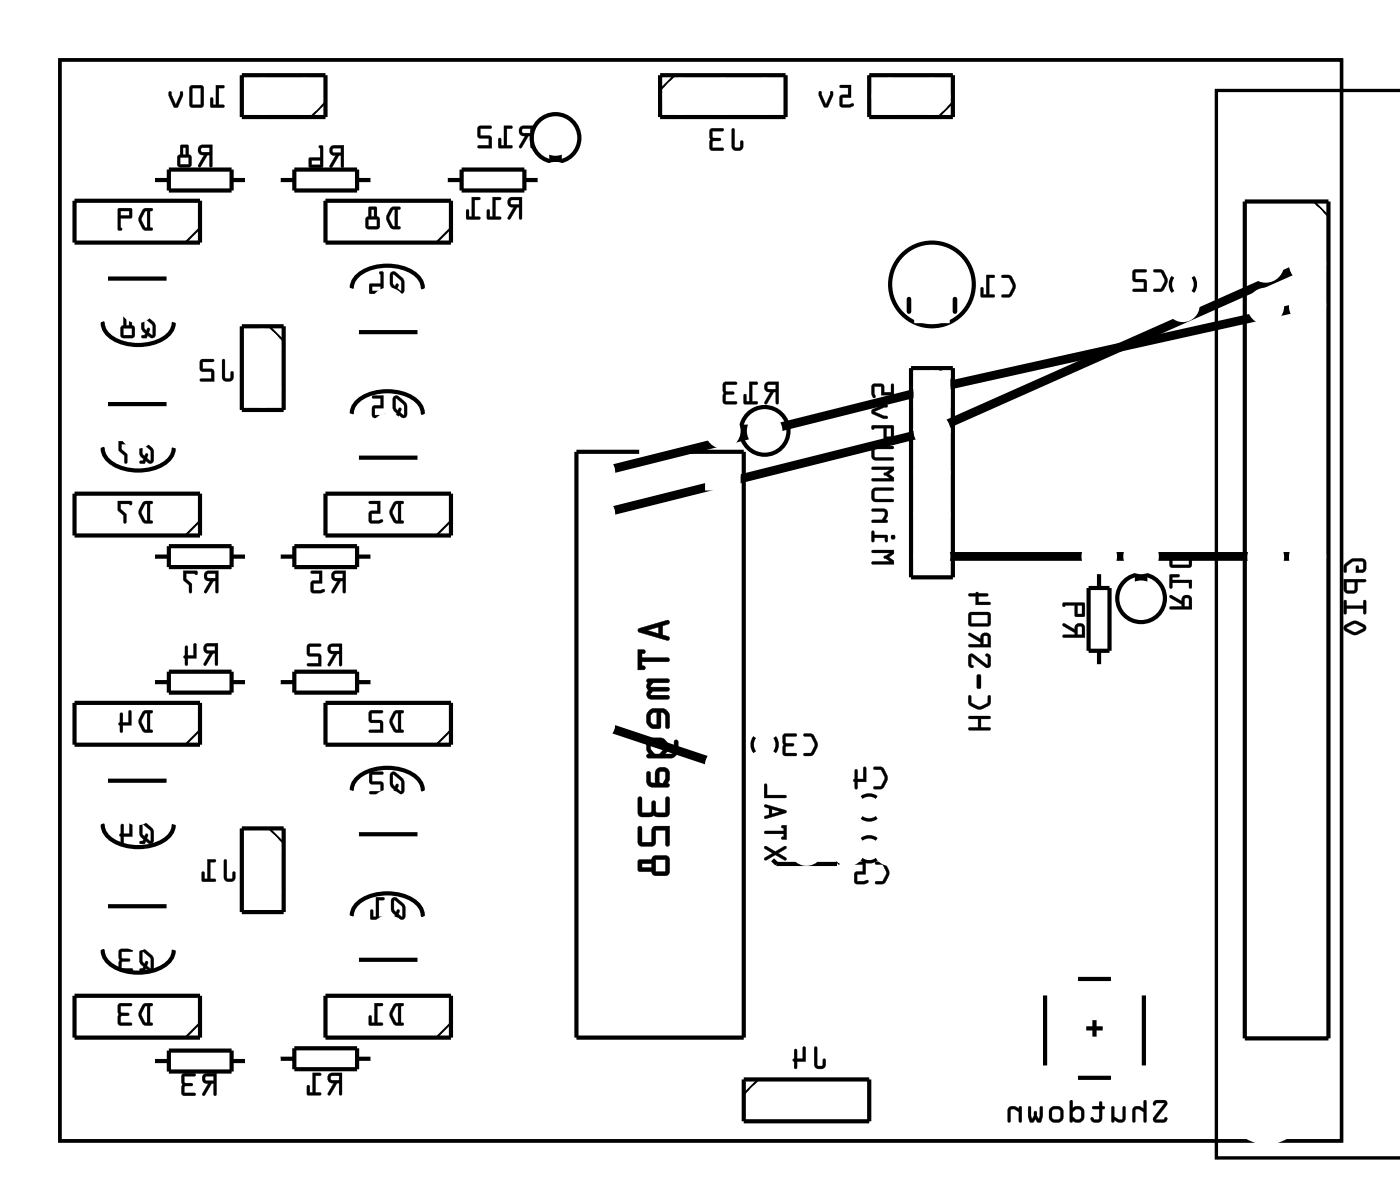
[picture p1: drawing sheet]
<svg xmlns="http://www.w3.org/2000/svg" width="85mm" height="73mm" viewBox="0 0 85 73" stroke-linecap="round" stroke-linejoin="round" font-family="sans-serif">
<path d="M3.6 3.6h77.9v65.7h-77.9zM71.2 16.8a.73 .73 0 0 0 0 .9M72.4 16.8a.73 .73 0 0 1 0 .9M85.1 5.5h-11.2v64.8h11.2M45.8 44.8a.73 .73 0 0 0 0 .8M47 44.8a.73 .73 0 0 1 0 .8M53.2 48.4a.73 .73 0 0 0-.9 0M53.2 50.9a.73 .73 0 0 0-.9 0M53.2 49.6a.73 .73 0 0 1-.9 0M53.2 52.2a.73 .73 0 0 1-.9 0" fill="none" stroke="#000" stroke-width=".2"/>
<g fill="#000">
<path d="M33.5 9.4h.5v.5h-.5zM44.9 25.9h.5v.5h-.5zM69 34.8h.6v.5h-.6z"/>
<path d="M8.7 12.7a.81 .81 0 0 0 0 1.2l.5 .1 .1-.1-.2-.1v-1h.2v-.1l-.4-.1zM8.8 12.8h.1v1h-.1l-.2-.5zM7.2 12.7v1.2l.1 .1 .1-.1-.1-.1v-.5l.7-.1v-.5l-.1-.1zM7.3 12.8h.5v.3h-.5z"/>
<path d="M8.7 12.7l-.3 .5v.3l.3 .5h.5a.1 .1 0 0 0 .1-.1 .1 .1 0 0 0-.1-.1h-.1v-1h.1a.1 .1 0 0 0 .1-.1 .1 .1 0 0 0-.1-.1zM8.7 12.7l.2-.1 .4 .1-.1 .1h-.1v1l.2 .1-.1 .1-.5-.1-.2-.4v-.4zM8.8 12.8h.1v1h-.1l-.2-.5zM8.8 12.8l-.2 .5 .2 .5h.1v-1zM7.2 12.7l-.1 1.2 .2 .1a.09 .09 0 0 0 .1-.1 .09 .09 0 0 0-.1-.1v-.5l.7-.1v-.5l-.1-.1zM7.2 12.7l.7-.1 .1 .1v.5h-.7v.6l.1 .1-.1 .1-.1-.1zM7.3 12.8h.5v.3h-.5zM7.3 12.8v.3h.6v-.3z"/>
<path d="M12.1 8.9a.32 .32 0 0 0-.1 .3 .32 .32 0 0 0 .4 .2l-.4 .7h.2l.4-.7h.1v.7h.1l.1-1.3zM12.2 9h.5v.2h-.4zM11 8.8l-.1 .6-.1 .2v.4l.1 .2 .6-.1 .1-.1v-.4l-.1-.2v-.6zM10.9 9.6h.6v.4h-.6zM11.1 9h.2v.4h-.2z"/>
<path d="M12.1 8.9a.32 .32 0 0 0-.1 .4 .32 .32 0 0 0 .4 .1l-.4 .6a.1 .1 0 0 0 .1 .1 .1 .1 0 0 0 .1 0l.4-.7h.1v.7a.1 .1 0 0 0 .1 .1 .1 .1 0 0 0 .1-.1v-1.3h-.6zM12.1 8.9l.8-.1-.1 1.3h-.1v-.7h-.1l-.4 .7h-.2l.4-.7a.31 .31 0 0 1-.3-.1 .31 .31 0 0 1 0-.4zM12.2 9h.5v.2h-.4zM12.2 9l.1 .2h.4v-.2zM11 8.8l-.1 .6-.1 .2v.4l.1 .2 .6-.1 .1-.1v-.4l-.1-.2v-.6zM11 8.8h.4v.6l.2 .2v.4l-.1 .1h-.6l-.1-.1v-.4l.1-.2zM10.9 9.6h.6v.4h-.6zM10.9 9.6v.4h.6v-.4zM11.1 9h.2v.4h-.2zM11.1 9v.4h.2v-.4z"/>
<path d="M13.1 5.2v1.2h-.2v-.4l-.1-.1v.6h.8v-.1h-.3v-1.1h.3v-.1zM11.6 5.2l-.1 1.2 .2 .1h.6l.1-.1v-1.1l-.2-.1zM11.7 5.3h.5v1.1h-.5zM10.3 5.6l-.1 .2 .3 .7h.3l.3-.7v-.2h-.2l-.2 .8-.3-.8z"/>
<path d="M13.1 5.2v1.2h-.2l.1-.4a.1 .1 0 0 0-.1-.1 .1 .1 0 0 0-.1 .1v.5h.7a.1 .1 0 0 0 .1-.1 .1 .1 0 0 0-.1-.1l-.2 .1v-1.1l.2 .1a.1 .1 0 0 0 .1-.1 .1 .1 0 0 0-.1-.1zM13.1 5.2h.5v.1h-.3v1.1h.3v.1h-.8v-.6l.1 .1v.4h.2zM11.6 5.2l-.1 1.2 .2 .1h.6l.1-.1v-1.1l-.2-.1zM11.6 5.2h.6l.2 .1v1.1l-.1 .1h-.6l-.2-.1zM11.7 5.3h.5v1.1h-.5zM11.7 5.3v1.1h.5v-1.1zM10.3 5.6l-.1 .2 .4 .7h.2l.3-.9a.1 .1 0 0 0-.1-.1 .1 .1 0 0 0-.1 .1l-.2 .8-.3-.8zM10.3 5.6h.1l.3 .8 .2-.8h.2v.2l-.3 .7h-.3l-.2-.7z"/>
<path d="M20.1 8.9a.32 .32 0 0 0-.1 .4 .32 .32 0 0 0 .4 .1l-.4 .7 .1 .1 .5-.8h.1v.7l.1 .1 .1-1.4zM20.2 9h.5v.3h-.5zM19.4 8.8v.8h-.6v.6l.8-.1v-1.2v-.1zM18.9 9.7h.5v.3h-.5z"/>
<path d="M20.1 8.9a.32 .32 0 0 0-.1 .4 .32 .32 0 0 0 .4 .1l-.4 .6a.11 .11 0 0 0 .1 .2 .1 .1 0 0 0 .1-.1l.4-.7h.1v.7a.1 .1 0 0 0 .1 .1 .1 .1 0 0 0 .1-.1v-1.3h-.6zM20.1 8.9l.8-.1-.1 1.4-.1-.1v-.7h-.1l-.4 .7h-.2l.4-.7a.31 .31 0 0 1-.4-.1 .31 .31 0 0 1 .1-.4zM20.2 9h.5v.3h-.5zM20.2 9v.3h.5v-.3zM19.4 8.8v.8h-.6v.6l.8-.1v-1.2v-.1zM19.4 8.9h.2v1.2l-.8 .1v-.6h.7zM18.9 9.7h.5v.3h-.5zM18.9 9.7v.3h.6v-.3z"/>
<path d="M23.7 12.6a.81 .81 0 0 0 0 1.2l.5 .1 .1-.1-.1-.1v-1h.1v-.1l-.4-.1zM23.9 12.7h.1v1h-.2l-.2-.5zM22.4 12.6v.5l-.2 .2v.5l.2 .1h.6l.1-.2v-.4l-.2-.2v-.5zM22.4 13.3h.5v.4h-.5zM22.5 12.7h.2v.4h-.2z"/>
<path d="M23.7 12.6l-.2 .5v.3l.3 .5h.4a.1 .1 0 0 0 .1-.1 .1 .1 0 0 0-.1-.1v-1a.1 .1 0 0 0 .1-.1 .1 .1 0 0 0-.1-.1zM23.7 12.6h.2h.4v.1h-.2v1l.2 .1v.1h-.5l-.3-.5v-.3zM23.9 12.7h.1v1h-.2l-.2-.5zM23.9 12.7l-.3 .5 .2 .5h.2v-1zM22.4 12.6v.5l-.2 .2v.5l.2 .1h.6l.1-.2v-.4l-.2-.2v-.5zM22.4 12.6h.5v.5l.2 .2v.4l-.1 .2h-.6l-.2-.1v-.5l.2-.2zM22.4 13.3h.5v.4h-.5zM22.4 13.3v.4h.5v-.4zM22.5 12.7h.2v.4h-.2zM22.5 12.7v.4h.2v-.4z"/>
<path d="M23.7 16.5v.8l.2 .3-.2 .2h.3l.1-.1 .2 .1 .2-.1a.91 .91 0 0 0-.6-1.2zM23.9 16.7l.5 .4v.6l-.3-.2 .1-.2a.11 .11 0 0 0-.1-.1 .11 .11 0 0 0-.1 .2l-.1-.2zM23.1 16.5v.7h-.7l.1 .6h.8v-1.2l-.1-.1zM22.6 17.4h.5v.3h-.5z"/>
<path d="M23.7 16.5v.8l.2 .3v.1h-.1a.1 .1 0 0 0-.1 0 .1 .1 0 0 0 .1 .1h.2l.1-.1 .2 .1h.2a.92 .92 0 0 0-.5-1.3h-.1zM23.8 16.5h.2l.4 .4a.97 .97 0 0 1 .1 .8l-.2 .1-.2-.1-.1 .1h-.3l.2-.2-.2-.3zM23.9 16.7l.5 .4-.1 .6-.2-.2 .1-.2a.11 .11 0 0 0-.1-.1 .11 .11 0 0 0-.1 .2l-.1-.2zM23.9 16.7l-.1 .5a.14 .14 0 0 0 .1 .2 .14 .14 0 0 0 .2-.2l.1 .1-.1 .2 .3 .2v-.6zM23 16.5l.1 .7h-.7l.1 .6h.8v-1.2l-.1-.1zM23.1 16.5l.2 .1v1.2h-.8v-.6h.6zM22.6 17.4h.5v.3h-.5zM22.6 17.4v.3h.5v-.3z"/>
<path d="M30.9 12a.32 .32 0 0 0-.1 .4 .32 .32 0 0 0 .4 .2l-.4 .7h.2l.4-.7h.1v.6l.1 .1 .1-1.3zM31 12.2l.5-.1v.3h-.4zM29.9 12v1.1h-.2v-.3l-.1-.1v.6h.8v-.1l-.3-.1v-1h.3v-.1zM28.7 12v1.1h-.2v-.3l-.1-.1-.1 .6h.8v-.1l-.3-.1v-1h.3l.1-.1z"/>
<path d="M30.9 12a.32 .32 0 0 0-.1 .4 .32 .32 0 0 0 .4 .2l-.4 .6a.1 .1 0 0 0 .1 .1 .1 .1 0 0 0 .1 0l.4-.7h.1v.6a.1 .1 0 0 0 .1 .1 .1 .1 0 0 0 .1-.1v-1.2h-.6zM30.9 12h.8l-.1 1.3-.1-.1v-.6h-.1l-.4 .7h-.2l.4-.7a.31 .31 0 0 1-.3-.2 .31 .31 0 0 1 0-.4zM31 12.2l.5-.1v.3h-.4zM31 12.2l.1 .2h.4v-.3zM29.9 12v1.1h-.2l.1-.3a.1 .1 0 0 0-.1-.1 .1 .1 0 0 0-.1 .1v.5h.7a.1 .1 0 0 0 .1-.1 .1 .1 0 0 0-.1-.1h-.2v-1h.2a.1 .1 0 0 0 .1 0 .1 .1 0 0 0-.1-.1zM29.9 12h.5v.1h-.3v1.1h.3v.1h-.8v-.6l.1 .1v.4h.2zM28.6 12l.1 1.1h-.2v-.3a.1 .1 0 0 0-.1-.1 .1 .1 0 0 0-.1 .1v.5h.8a.1 .1 0 0 0 .1-.1 .1 .1 0 0 0-.1-.1h-.3v-1h.3a.1 .1 0 0 0 .1 0 .1 .1 0 0 0-.1-.1zM28.7 12h.5l-.1 .1h-.3v1.1h.3v.1h-.8l.1-.6 .1 .1v.4h.2z"/>
<path d="M31.6 7.7a.32 .32 0 0 0-.1 .4 .32 .32 0 0 0 .4 .2l-.4 .6 .2 .1 .4-.7h.1v.6l.1 .1 .1-1.4zM31.7 7.8h.5v.3h-.4zM30.6 7.6v1.2h-.2v-.4h-.1v.5l.8 .1v-.2h-.3v-1h.3v-.1zM29 7.7v.6l.2 .1h.5v.4h-.6l-.1 .1 .9 .1-.1-.7-.6-.1v-.4h.6l.1-.1z"/>
<path d="M31.6 7.7a.32 .32 0 0 0-.1 .4 .32 .32 0 0 0 .4 .2l-.4 .6a.1 .1 0 0 0 .1 .1 .1 .1 0 0 0 .1 0l.4-.7h.1v.6a.1 .1 0 0 0 .1 .1 .1 .1 0 0 0 .1-.1v-1.3h-.6zM31.6 7.7l.8-.1-.1 1.4-.1-.1v-.7h-.1l-.4 .8-.2-.1 .4-.7a.31 .31 0 0 1-.4-.1 .31 .31 0 0 1 .1-.4zM31.7 7.8h.5v.3h-.4zM31.7 7.8v.3h.5v-.3zM30.6 7.6v1.2h-.2v-.3a.1 .1 0 0 0-.1-.1 .1 .1 0 0 0-.1 .1l.1 .5h.7a.1 .1 0 0 0 .1-.1 .1 .1 0 0 0-.1-.1h-.2v-1h.2a.1 .1 0 0 0 .1-.1 .1 .1 0 0 0-.1-.1zM30.6 7.6l.5 .1v.1h-.3v1h.3v.2l-.8-.1v-.5h.1v.4h.2zM29 7.7v.7h.7v.4h-.6a.1 .1 0 0 0-.1 .1 .1 .1 0 0 0 .1 .1h.8l-.1-.7-.6-.1v-.4h.6a.1 .1 0 0 0 .1-.1 .1 .1 0 0 0-.1-.1zM29.1 7.7h.8l-.1 .1h-.6v.4l.6 .1 .1 .7-.9-.1 .1-.1h.6v-.4h-.5l-.2-.1z"/>
<path d="M44.5 7.8l-.1 1.1a.36 .36 0 0 0 .4 .3 .36 .36 0 0 0 .3-.3v-.3l-.1-.1v.1l-.1 .3h-.3v-1zM43.1 7.8v1.2l.2 .1h.6v-.1h-.6v-.4l.4-.1h.1l-.1-.1h-.4v-.4h.6v-.2z"/>
<path d="M44.5 7.8l-.1 1.1a.37 .37 0 0 0 .4 .3 .37 .37 0 0 0 .3-.3v-.3a.1 .1 0 0 0-.1-.1 .1 .1 0 0 0-.1 .1v.3h-.3v-1zM44.5 7.8l.1 .1v1l.3 .1 .1-.5 .1 .1v.3a.35 .35 0 0 1-.3 .2 .35 .35 0 0 1-.4-.2zM43.1 7.8v1.2l.2 .2h.6a.1 .1 0 0 0 .1-.1 .1 .1 0 0 0-.1-.1h-.6v-.4h.4a.1 .1 0 0 0 .1-.1 .1 .1 0 0 0-.1-.1l-.4-.1v-.3h.6a.1 .1 0 0 0 .1-.1 .1 .1 0 0 0-.1-.1zM43.1 7.8h.8v.2h-.6v.4h.4l.1 .1h-.1l-.4 .1v.4h.6v.1h-.6l-.2-.1z"/>
<path d="M51 5.2v.1h.5v.5h-.5v.6l.2 .1h.4a.15 .15 0 0 0 .2 0 .15 .15 0 0 0-.1-.2h-.5v-.4h.5v-.7zM49.7 5.6v.2l.3 .7h.3l.3-.7v-.2h-.2l-.2 .7-.3-.7z"/>
<path d="M51 5.2v.1h.5v.5h-.5v.6l.2 .1 .6-.1a.1 .1 0 0 0 .1-.1 .1 .1 0 0 0-.2 0h-.5v-.4h.5v-.7zM51 5.2h.7v.7h-.5v.5l.6-.1v.1l-.6 .1-.2-.1v-.6h.5v-.5h-.5zM49.7 5.5v.3l.4 .7h.2l.3-.9a.1 .1 0 0 0-.1-.1 .1 .1 0 0 0-.1 .1l-.2 .7-.3-.7zM49.8 5.6h.1l.3 .8 .2-.8h.2v.2l-.3 .7h-.3l-.3-.7z"/>
<path d="M60.8 16.7l.1 .2h.4l.2 .5-.2 .5h-.4l-.1 .1 .1 .1a.6 .6 0 0 0 .8-.6l-.1-.3-.2-.4-.2-.1zM59.9 16.7v1.2h-.2v-.4l-.1-.1v.6h.8v-.1h-.3v-1h.3v-.2z"/>
<path d="M60.8 16.7l.1 .2h.4l.2 .5-.2 .5h-.4a.1 .1 0 0 0-.1 .1 .1 .1 0 0 0 .1 .1l.5-.1 .3-.6-.3-.7zM60.8 16.7h.6l.2 .5a.83 .83 0 0 1-.3 .8h-.4h-.1l.1-.1h.4l.2-.4v-.2l-.2-.4h-.4zM59.9 16.7v1.2h-.2v-.4a.1 .1 0 0 0-.1-.1 .1 .1 0 0 0-.1 .1l.1 .5 .7 .1a.1 .1 0 0 0 .1-.1 .1 .1 0 0 0-.1-.1h-.2v-1h.2a.1 .1 0 0 0 .1-.1 .1 .1 0 0 0-.1-.1zM59.9 16.7h.5v.2h-.3v1h.3v.1h-.8v-.6l.1 .1v.4h.2z"/>
<path d="M70.1 16.4v.1h.4l.2 .5-.2 .5h-.4l-.1 .2h.1a.6 .6 0 0 0 .8-.6v-.2l-.3-.5h-.2zM68.8 16.4v.6l.1 .1h.6v.4h-.6l-.1 .2h.8v-.7l-.7-.1v-.4h.7v-.1z"/>
<path d="M70.1 16.4v.1h.4l.2 .5-.2 .5h-.4a.1 .1 0 0 0-.1 .1 .1 .1 0 0 0 .1 .1l.6-.1 .2-.6-.3-.6zM70.1 16.4h.5l.3 .5a.83 .83 0 0 1-.4 .8h-.4l-.1-.1h.1l.4-.1 .2-.4v-.2l-.2-.4h-.4zM68.8 16.4v.7h.7v.4h-.6a.1 .1 0 0 0-.1 .1 .1 .1 0 0 0 .1 .1h.8l-.1-.7-.7-.1v-.4h.7a.1 .1 0 0 0 .1-.1 .1 .1 0 0 0-.1-.1zM68.8 16.4h.8v.1h-.7v.5h.7v.7h-.8l.1-.2h.6v-.4h-.6l-.1-.1z"/>
<path d="M73.9 5.5v64.8h11.2v-64.8zM73.9 5.5h11.2v64.8h-11.2z"/>
<path d="M8.7 30.5a.81 .81 0 0 0 0 1.2l.5 .1 .1-.1-.2-.1v-1h.2v-.1l-.4-.1zM8.8 30.6h.1v1h-.1l-.2-.5zM7.2 30.4v.6l.3 .3v.4l.1 .1 .1-.6-.4-.3v-.3h.5l.1 .1 .1-.2z"/>
<path d="M8.7 30.5l-.3 .5v.3l.3 .4 .5 .1a.1 .1 0 0 0 .1-.1 .1 .1 0 0 0-.1-.1h-.1v-1h.1a.1 .1 0 0 0 .1-.1 .1 .1 0 0 0-.1-.1zM8.7 30.5l.2-.1 .4 .1-.1 .1h-.1v1h.2l-.1 .2-.5-.1-.2-.4v-.4zM8.8 30.6h.1v1l-.1-.1-.2-.4zM8.8 30.6l-.2 .5 .2 .5h.1v-1zM7.1 30.4l.1 .6 .3 .3v.4a.1 .1 0 0 0 .1 .1 .1 .1 0 0 0 .1-.1v-.5l-.4-.3v-.3h.5l.1 .1 .1-.2zM7.2 30.4l.8 .1-.1 .2v-.1h-.6v.3l.4 .3-.1 .6-.1-.1v-.4l-.3-.3z"/>
<path d="M8.5 26.8v.8l.2 .3-.2 .2h.3l.1-.1 .2 .1 .2-.1a.91 .91 0 0 0-.6-1.2zM8.7 27l.4 .4 .1 .6-.3-.2 .1-.2a.11 .11 0 0 0-.1-.1 .11 .11 0 0 0-.1 .2l-.2-.2zM7.2 26.8v.6l.4 .3v.4h.1v-.5l-.3-.3v-.3h.5h.1l.1-.2z"/>
<path d="M8.5 26.8v.8l.2 .3v.1h-.1a.1 .1 0 0 0-.1 .1 .1 .1 0 0 0 .1 .1h.2l.1-.2 .1 .1h.3a.92 .92 0 0 0-.5-1.3h-.1zM8.5 26.9l.3-.1 .4 .4a.97 .97 0 0 1 .1 .8l-.2 .1-.2-.1-.1 .1h-.3l.2-.2-.2-.3zM8.7 27l.4 .4v.6l-.2-.2 .1-.2a.11 .11 0 0 0-.1-.1 .11 .11 0 0 0-.1 .2l-.1-.2zM8.6 27v.5a.14 .14 0 0 0 .1 .2 .14 .14 0 0 0 .2-.2l.1 .1-.1 .2 .3 .2v-.6zM7.2 26.8v.6l.4 .3-.1 .4a.1 .1 0 0 0 .1 .1 .1 .1 0 0 0 .1-.1v-.5l-.3-.3v-.3h.5h.1l.1-.2zM7.2 26.8h.9l-.1 .2-.1-.1h-.5v.4l.3 .3v.5h-.1v-.5l-.4-.3z"/>
<path d="M8.6 19.2v.7l.2 .3-.2 .3h.3l.1-.1 .2 .1 .2-.1a.91 .91 0 0 0-.6-1.2zM8.8 19.4l.5 .3v.6l-.3-.1 .1-.2a.11 .11 0 0 0-.1-.1 .11 .11 0 0 0-.1 .2l-.1-.2zM7.5 19.2v.6l-.2 .1v.5l.2 .1h.6l.1-.2v-.4l-.2-.1v-.6zM7.5 19.9h.5v.4h-.5zM7.7 19.3h.1v.5h-.1z"/>
<path d="M8.6 19.2v.7l.2 .3v.1h-.1a.1 .1 0 0 0-.1 .1 .1 .1 0 0 0 .1 .1h.2l.1-.1 .2 .1h.2a.92 .92 0 0 0-.5-1.3h-.1zM8.7 19.2h.2l.4 .4a.97 .97 0 0 1 .1 .8l-.2 .1-.2-.2-.1 .2h-.3l.2-.3-.2-.3zM8.8 19.4l.5 .3-.1 .6-.2-.1 .1-.2a.11 .11 0 0 0-.1-.1 .11 .11 0 0 0-.1 .2l-.1-.2zM8.8 19.3l-.1 .6a.14 .14 0 0 0 .1 .2 .14 .14 0 0 0 .2-.2l.1 .1-.1 .2 .3 .1v-.6zM7.5 19.2v.6l-.2 .1v.5l.2 .1h.6l.1-.2v-.4l-.2-.1v-.6zM7.5 19.2h.5v.6l.2 .1v.4l-.1 .2h-.6l-.2-.1v-.5l.2-.1zM7.5 19.9h.5v.4h-.5zM7.5 19.9v.5h.5v-.5zM7.7 19.3h.1v.5h-.1zM7.7 19.3v.5h.1v-.5z"/>
<path d="M12.5 34.7a.32 .32 0 0 0-.1 .4 .32 .32 0 0 0 .4 .2l-.4 .7h.1l.5-.7h.1v.6l.1 .1 .1-1.4zM12.6 34.9l.5-.1v.3h-.5zM11.1 34.6v.6l.4 .3v.5h.1v-.6l-.3-.3v-.3h.5l.1 .1 .1-.2z"/>
<path d="M12.5 34.7a.32 .32 0 0 0-.1 .4 .32 .32 0 0 0 .4 .2l-.4 .6a.1 .1 0 0 0 0 .1 .1 .1 0 0 0 .2 0l.4-.7h.1v.6a.1 .1 0 0 0 .1 .1 .1 .1 0 0 0 .1-.1v-1.3h-.6zM12.5 34.7l.8-.1-.1 1.4-.1-.1v-.6h-.1l-.4 .7h-.2l.4-.7a.31 .31 0 0 1-.4-.2 .31 .31 0 0 1 .1-.4zM12.6 34.9l.5-.1v.3h-.5zM12.6 34.8v.3h.5v-.3zM11.1 34.6v.6l.4 .3v.4a.1 .1 0 0 0 .1 .1 .1 .1 0 0 0 .1-.1v-.5l-.4-.3v-.3h.5l.1 .1 .1-.2zM11.1 34.6l.9 .1-.1 .2-.1-.1h-.5v.3l.3 .3v.6h-.1v-.5l-.4-.3z"/>
<path d="M13.5 21.8v1.1a.36 .36 0 0 0 .3 .3 .36 .36 0 0 0 .4-.3v-.3l-.1-.1-.1 .1v.4l-.3-.1v-1zM12.2 21.8l-.1 .7 .2 .1h.5v.4h-.6l-.1 .1 .9 .1v-.8h-.7v-.4h.6l.1-.2z"/>
<path d="M13.5 21.8v1.1a.37 .37 0 0 0 .3 .3 .37 .37 0 0 0 .4-.3v-.3a.1 .1 0 0 0-.1-.1 .1 .1 0 0 0-.1 .1v.3h-.3v-1zM13.5 21.8l.2 .1v1l.3 .1 .1-.5 .1 .1v.3a.35 .35 0 0 1-.4 .3 .35 .35 0 0 1-.3-.3zM12.2 21.8v.7l.6 .1v.4h-.6a.1 .1 0 0 0-.1 .1 .1 .1 0 0 0 .1 .1h.8v-.8h-.7v-.4h.6a.1 .1 0 0 0 .1-.1 .1 .1 0 0 0-.1-.1zM12.2 21.9h.8l-.1 .1h-.6v.4h.6l.1 .8-.9-.1 .1-.1h.6v-.4h-.5l-.1-.1z"/>
<path d="M20.2 34.7a.32 .32 0 0 0-.1 .4 .32 .32 0 0 0 .4 .2l-.4 .7h.2l.4-.7h.1v.6l.1 .1 .1-1.4zM20.3 34.9l.5-.1v.3h-.4zM18.9 34.7v.1h.5v.4l-.5 .1v.6l.1 .1h.4a.15 .15 0 0 0 .3 0 .15 .15 0 0 0-.1-.2h-.6v-.4h.6v-.8z"/>
<path d="M20.2 34.7a.32 .32 0 0 0-.1 .4 .32 .32 0 0 0 .4 .2l-.4 .6a.1 .1 0 0 0 .1 .1 .1 .1 0 0 0 .1 0l.4-.7h.1v.6a.1 .1 0 0 0 .1 .1 .1 .1 0 0 0 .1-.1v-1.3h-.6zM20.2 34.7l.8-.1-.1 1.4-.1-.1v-.6h-.1l-.4 .7h-.2l.4-.7a.31 .31 0 0 1-.3-.2 .31 .31 0 0 1 0-.4zM20.3 34.9l.5-.1v.3h-.4zM20.3 34.8l.1 .3h.4v-.3zM18.9 34.7v.1h.5v.4l-.5 .1v.6l.1 .1 .7-.1a.1 .1 0 0 0 0-.1 .1 .1 0 0 0-.1 0h-.6v-.4h.6v-.8zM18.9 34.7l.7-.1v.8h-.6v.4h.6h.1v.1l-.7 .1-.1-.1v-.6l.5-.1v-.4h-.5z"/>
<path d="M23.9 30.5a.81 .81 0 0 0 0 1.2l.5 .1 .1-.1-.1-.1v-1h.1v-.1l-.4-.1zM24.1 30.6h.1v1h-.2l-.2-.5zM22.4 30.4v.2h.5v.4l-.5 .1v.6l.2 .1h.4a.15 .15 0 0 0 .2-.1 .15 .15 0 0 0-.1-.2l-.5 .1v-.4h.5v-.8z"/>
<path d="M23.9 30.5l-.2 .5v.3l.3 .4 .4 .1a.1 .1 0 0 0 .1-.1 .1 .1 0 0 0-.1-.1v-1a.1 .1 0 0 0 .1-.1 .1 .1 0 0 0-.1-.1zM23.9 30.5l.2-.1 .4 .1v.1h-.2v1h.2v.2l-.5-.1-.3-.4v-.4zM24.1 30.6h.1v1l-.2-.1-.2-.4zM24.1 30.6l-.3 .5 .2 .5h.2v-1zM22.4 30.4v.2h.5v.4l-.5 .1v.6l.2 .1 .6-.1a.1 .1 0 0 0 .1-.1 .11 .11 0 0 0-.2-.1l-.5 .1v-.4h.5v-.8zM22.4 30.4h.7v.8h-.5v.4l.6-.1v.1v.1l-.6 .1-.2-.1 .1-.6 .4-.1v-.4h-.4z"/>
<path d="M23.9 24.1v.7l.2 .3-.2 .2 .3 .1v-.2l.3 .2 .2-.2a.91 .91 0 0 0-.6-1.2zM24 24.2l.5 .4v.6l-.2-.2 .1-.1a.11 .11 0 0 0-.2-.1 .11 .11 0 0 0 0 .1l-.2-.2zM22.6 24v.2h.5v.4l-.5 .1v.6l.2 .1h.4a.15 .15 0 0 0 .2-.1 .15 .15 0 0 0-.1-.2l-.5 .1v-.4h.5v-.8z"/>
<path d="M23.9 24.1l-.1 .7 .3 .3v.1h-.2a.1 .1 0 0 0-.1 .1 .1 .1 0 0 0 .1 .1h.3v-.2l.2 .2 .3-.1a.92 .92 0 0 0-.5-1.2l-.1-.1zM23.9 24.1l.2-.1 .5 .4a.97 .97 0 0 1 .1 .8l-.2 .2-.3-.2v.2l-.3-.1 .2-.2-.2-.3zM24 24.2l.5 .4v.6l-.2-.2 .1-.1a.11 .11 0 0 0-.2-.1 .11 .11 0 0 0 0 .1l-.2-.2zM24 24.2v.5a.14 .14 0 0 0 .1 .2 .14 .14 0 0 0 .2-.1h.1l-.1 .2 .2 .2v-.6zM22.6 24v.2h.5v.4l-.5 .1v.6l.2 .1 .6-.1a.1 .1 0 0 0 .1-.1 .11 .11 0 0 0-.2-.1l-.5 .1v-.4h.5v-.8zM22.6 24h.7v.8h-.5v.4l.6-.1v.1v.1l-.6 .1-.2-.1v-.6l.5-.1v-.4h-.5z"/>
<path d="M38.8 38.2v.2l1.7 .5a.14 .14 0 0 0 .2-.1 .14 .14 0 0 0-.1-.2l-.4-.1v-.5l.4-.1a.14 .14 0 0 0 .1-.2 .14 .14 0 0 0-.2-.1zM38.8 38.2l1.7-.5a.12 .12 0 0 1 .1 .1 .12 .12 0 0 1 0 .1l-.4 .1v.5l.4 .1a.12 .12 0 0 1 0 .2 .12 .12 0 0 1-.1 .1l-1.7-.5zM39.3 38.3l.7-.2v.4zM39.3 38.3l.7 .2v-.5zM38.7 39.4v1.3h.4a.14 .14 0 0 0 .1-.2 .14 .14 0 0 0-.2-.1v-.2h1.5a.14 .14 0 0 0 .2-.2 .14 .14 0 0 0-.2-.1h-1.5v-.2a.14 .14 0 0 0 .2-.1 .14 .14 0 0 0-.1-.2zM38.7 39.4h.4a.11 .11 0 0 1 .1 .2 .11 .11 0 0 1-.1 .1h-.1v.2h1.5a.11 .11 0 0 1 .1 .1 .11 .11 0 0 1-.1 .2h-1.5v.2h.1a.11 .11 0 0 1 .1 .1 .11 .11 0 0 1-.1 .2h-.4zM39.3 41.2v.2a.3 .3 0 0 0 .1 .5l-.1 .2 .1 .3 1.1 .1a.14 .14 0 0 0 .2-.2 .14 .14 0 0 0-.2-.1h-.9l-.1-.1 .2-.1h.8a.14 .14 0 0 0 .2-.2 .14 .14 0 0 0-.2-.1l-1-.1 .2-.2 .8 .1a.14 .14 0 0 0 .2-.2 .14 .14 0 0 0-.2-.1zM39.3 41.2h1.2a.11 .11 0 0 1 .1 .1 .11 .11 0 0 1-.1 .1h-.8l-.2 .2 .1 .1h.9a.11 .11 0 0 1 .1 .1 .11 .11 0 0 1-.1 .1h-.9l-.1 .2 .1 .1h.9a.11 .11 0 0 1 .1 .1 .11 .11 0 0 1-.1 .1h-1a.31 .31 0 0 1-.2-.2 .31 .31 0 0 1 .1-.3 .29 .29 0 0 1 0-.5h-.1zM39.4 43.1l-.2 .4 .1 .4 .1 .2 .3 .1h.4v-.9l.3 .1v.7a.14 .14 0 0 0 .1 .1 .14 .14 0 0 0 .2-.1v-.7l-.2-.3a1.04 1.04 0 0 0-.9-.1zM39.5 43.1l.1-.1a1.01 1.01 0 0 1 .9 .1l.1 .3v.7a.11 .11 0 0 1-.1 .1 .11 .11 0 0 1-.1-.1v-.7l-.1-.1-.2-.1v.9l-.1 .1a.53 .53 0 0 1-.6-.1l-.1-.2v-.4zM39.6 43.3h.3v.7h-.3l-.1-.2v-.4zM39.6 43.3l-.1 .1v.4l.1 .2h.3v-.8zM39.4 44.9l-.2 .4 .1 .3 .1 .2a.14 .14 0 0 0-.2 .1 .14 .14 0 0 0 .2 .1h1.5l.3-.3v-.7a.14 .14 0 0 0-.1-.1 .14 .14 0 0 0-.2 .1v.6l-.1 .1-.4 .1 .2-.4-.1-.3-.1-.2-.3-.1h-.5zM39.5 44.9l.2-.1a.7 .7 0 0 1 .7 .1l.1 .2v.3l-.1 .4h.4l.1-.1v-.7a.11 .11 0 0 1 .2-.1 .11 .11 0 0 1 .1 .1v.7l-.3 .3h-1.5a.12 .12 0 0 1-.1-.1 .12 .12 0 0 1 .1-.1l-.1-.2v-.3zM39.6 45.1l.5-.1 .2 .2v.3l-.2 .2h-.4l-.2-.2v-.3zM39.6 45.1l-.1 .1v.3l.3 .3h.3l.2-.3v-.3l-.2-.2zM39.3 46.8l-.1 .6a.38 .38 0 0 0 .4 .4h.9a.12 .12 0 0 0 .2-.1 .12 .12 0 0 0-.2-.1l.2-.3v-.4a.46 .46 0 0 0-.5-.3 .46 .46 0 0 0-.4 .3v.6h-.3v-.6zM39.3 46.9h.2v.5l.1 .1h.2v-.6a.43 .43 0 0 1 .4-.3 .43 .43 0 0 1 .4 .3v.4l-.1 .3a.1 .1 0 0 1 .1 .1 .1 .1 0 0 1-.1 .1h-.9a.35 .35 0 0 1-.3-.4zM40.1 46.9h.3v.4l-.1 .2h-.2zM40.1 46.9l-.1 .6 .3 .1 .1-.3v-.4l-.1-.1zM38.8 48.4l-.1 .9 .1 .2a.87 .87 0 0 0 .9 0l.1 .1a.91 .91 0 0 0 .8-.1l.1-.2v-.8a.14 .14 0 0 0-.2-.2 .14 .14 0 0 0-.1 .2v.8h-.5l-.1-.6a.14 .14 0 0 0-.1-.1 .14 .14 0 0 0-.1 .1l-.1 .6h-.5v-.9zM38.8 48.4h.2v1l.5-.1 .1-.6a.11 .11 0 0 1 .1-.1 .11 .11 0 0 1 .1 .1l.1 .6 .5 .1v-.9a.11 .11 0 0 1 .1-.1 .11 .11 0 0 1 .1 .1v.8l-.1 .3h-.6l-.2-.1-.3 .1h-.4l-.2-.1-.1-.2zM38.8 50.2l-.1 .9 .2 .3h.7l.2-.1v-.2v-.7h.6v.9a.14 .14 0 0 0 .1 .1 .14 .14 0 0 0 .2-.1v-1.2h-.9l-.2 .1v.2v.7h-.6v-.9zM38.8 50.2h.2v.9h.6l.1-.9 1-.1-.1 1.2a.11 .11 0 0 1-.1 .1 .11 .11 0 0 1-.1-.1v-.9h-.6l-.1 .9-.1 .1-.7-.1-.2-.2zM38.8 52.2l-.1 .6 .1 .1h.8v.2l.2 .1h.6l.3-.2v-.8l-.2-.3h-.7l-.2 .1v.2zM38.8 52.2h.8l.1-.2 .1-.1 .7 .1 .1 .2v.8l-.2 .1h-.6h-.1l-.1-.2h-.8l-.1-.1zM39.8 52.2h.6v.7h-.6zM39.8 52.2v.7h.6v-.7zM39 52.4h.6v.3h-.6zM39 52.4v.3h.6v-.3z"/>
<path d="M38.8 38.2v.2l1.7 .5a.13 .13 0 0 0 .2-.1 .13 .13 0 0 0-.1-.2l-.4-.1v-.5l.4-.1a.13 .13 0 0 0 .1-.1 .14 .14 0 0 0-.2-.2zM39.3 38.3l.7-.2v.4zM38.7 39.4v1.3h.4a.12 .12 0 0 0 .1-.2 .12 .12 0 0 0-.1-.1h-.1v-.2h1.5a.14 .14 0 0 0 .2-.2 .12 .12 0 0 0-.2-.1h-1.5v-.2h.1a.12 .12 0 0 0 .1-.1 .12 .12 0 0 0-.1-.2zM39.3 41.2v.2a.3 .3 0 0 0 .1 .5l-.1 .2 .1 .3h1.1a.12 .12 0 0 0 .2-.1 .12 .12 0 0 0-.2-.1l-1-.1 .2-.1h.8a.14 .14 0 0 0 .2-.2 .12 .12 0 0 0-.2-.1h-1l.2-.3h.8a.12 .12 0 0 0 .2-.1 .12 .12 0 0 0-.2-.1zM39.4 43.1l-.1 .4v.3l.1 .3a.66 .66 0 0 0 .7 .1v-.9l.3 .1v.7a.12 .12 0 0 0 .1 .1 .12 .12 0 0 0 .2-.1v-.7l-.2-.3a1.02 1.02 0 0 0-.9-.1zM39.6 43.3h.3v.7h-.3l-.1-.2v-.4zM39.4 44.9l-.1 .4v.3l.1 .2a.13 .13 0 0 0-.1 .1 .13 .13 0 0 0 .1 .1h1.5l.3-.3v-.7a.12 .12 0 0 0-.1-.1 .12 .12 0 0 0-.2 .1v.7l-.1 .1h-.4l.2-.4-.1-.3-.1-.2-.3-.1h-.5zM39.6 45.1l.5-.1 .2 .2v.3l-.2 .3h-.3l-.3-.3v-.3zM39.3 46.9v.5a.37 .37 0 0 0 .3 .4h.9a.12 .12 0 0 0 .2-.1 .12 .12 0 0 0-.2-.1l.2-.3v-.4a.45 .45 0 0 0-.5-.3 .45 .45 0 0 0-.4 .3v.6h-.2l-.1-.1v-.5zM40.1 46.9l.2-.1 .1 .1v.4l-.1 .2h-.3zM38.8 48.4v1l.1 .2h.5a.36 .36 0 0 1 .5 0h.6l.1-.2 .1-.9a.12 .12 0 0 0-.2-.1 .12 .12 0 0 0-.1 .1v.8h-.5l-.1-.6a.12 .12 0 0 0-.1-.1 .12 .12 0 0 0-.1 .1l-.1 .6h-.5v-.9zM38.8 50.2l-.1 .9 .2 .3h.7l.1-.1 .1-.9h.6v.9a.12 .12 0 0 0 .1 .1 .12 .12 0 0 0 .2-.1v-1.2h-.9l-.2 .1v.9h-.6v-.9zM38.8 52.2l-.1 .6 .1 .1h.8v.2l.2 .1h.6l.2-.2 .1-.8-.2-.2-.7-.1-.2 .1v.2zM39.8 52.2h.6v.7h-.6zM39 52.4h.6v.3h-.6z"/>
<path d="M46.5 23.3a.32 .32 0 0 0-.1 .3 .32 .32 0 0 0 .4 .2l-.4 .7h.2l.4-.7h.1v.7h.1l.1-1.3zM46.6 23.4h.5v.2h-.4zM45.5 23.2v1.2h-.2v-.4l-.1-.1v.6h.8v-.1h-.3v-1l.3-.1v-.1zM43.9 23.2v1.2l.2 .1h.6v-.1h-.6v-.4l.4-.1h.1l-.1-.1-.4-.1v-.3h.6l.1-.2z"/>
<path d="M46.5 23.2a.32 .32 0 0 0-.1 .4 .32 .32 0 0 0 .4 .2l-.4 .6a.1 .1 0 0 0 .1 .1 .1 .1 0 0 0 .1 0l.4-.7h.1v.7a.1 .1 0 0 0 .1 0 .1 .1 0 0 0 .1 0v-1.3h-.6zM46.5 23.3l.8-.1-.1 1.3h-.1v-.7h-.1l-.4 .7h-.2l.4-.7a.31 .31 0 0 1-.4-.2 .31 .31 0 0 1 .1-.3zM46.6 23.4h.5v.2h-.4zM46.6 23.4v.2h.5v-.3zM45.5 23.2v1.2h-.2v-.4a.1 .1 0 0 0-.1-.1 .1 .1 0 0 0-.1 .1l.1 .5h.7a.1 .1 0 0 0 .1 0 .1 .1 0 0 0-.1-.1h-.2v-1h.2a.1 .1 0 0 0 .1-.1 .1 .1 0 0 0-.1-.1zM45.5 23.2h.5v.1h-.3v1.1h.3v.1h-.8v-.6l.1 .1v.4h.2zM43.9 23.2v1.2l.2 .1h.6a.1 .1 0 0 0 .1 0 .1 .1 0 0 0-.1-.1h-.6v-.4h.4a.1 .1 0 0 0 .1-.1 .1 .1 0 0 0-.1-.1l-.4-.1v-.3h.6a.1 .1 0 0 0 .1-.1 .1 .1 0 0 0-.1-.1zM44 23.2h.7v.1h-.6v.4l.4 .1 .1 .1h-.1l-.4 .1v.4h.6v.1h-.6l-.2-.1z"/>
<path d="M52.9 33.4l.1 .2h1l-.2 .1a.1 .1 0 0 0-.1 .1 .1 .1 0 0 0 .1 .1l.2 .2h-1l-.1 .1 1.4 .1v-.3l-.3-.2 .3-.2v-.2zM52.9 32.2l.1 .7h.1v-.3h.6l.1 .3h.1v-.4h-.8v-.2zM54.1 32.6a.15 .15 0 0 0 .3 0 .15 .15 0 0 0-.3 0zM52.9 30.9l.1 .1 .7 .1-.1 .5h-.6l-.1 .1h1v-.1h-.1a.38 .38 0 0 0 .1-.4 .38 .38 0 0 0-.2-.3zM53 29.7l-.1 .5 .2 .3 1.2-.1-.1-.1h-1l-.1-.1 .1-.4h1l.1-.1-.1-.1h-1zM52.9 28.4l.1 .1h1l-.2 .2a.1 .1 0 0 0-.1 .1 .1 .1 0 0 0 .1 .1l.2 .1h-1l-.1 .2h1.4v-.2l-.3-.2 .3-.2v-.3zM53 27.2l-.1 .5 .2 .2h1.2l-.1-.1h-1l-.1-.1 .1-.4h1l.1-.1-.1-.1h-1zM52.9 25.8l.1 .3 .1-.1h.6v.7l.6-.1-.1-.8zM53.8 26h.3v.5h-.3zM52.9 24.9l.1 .2 .7 .3h.2v-.1l-.8-.3 .8-.3v-.1h-.2zM53 23.3l-.1 .6a.15 .15 0 0 0 0 .2 .16 .16 0 0 0 .3-.1l-.1-.5h.4v.5h.8v-.7h-.2v.5h-.4v-.4l-.1-.1z"/>
<path d="M52.9 33.4v.1l.1 .1h1l-.2 .1a.1 .1 0 0 0-.1 .1 .1 .1 0 0 0 .1 .1l.2 .2h-1a.1 .1 0 0 0-.1 .1 .1 .1 0 0 0 .1 .1h1.3v-.3l-.3-.2 .3-.2v-.2zM53 33.4h1.3v.2l-.3 .2 .3 .2v.3l-1.3-.1-.1-.1h.1h1.1l-.4-.3 .4-.2h-1.1zM52.9 32.2v.6a.1 .1 0 0 0 .1 .1 .1 .1 0 0 0 .1-.1v-.2h.6v.2a.1 .1 0 0 0 .1 .1 .1 .1 0 0 0 .1-.1v-.3h-.8v-.2zM53 32.2l.1 .1v.2h.8v.4h-.1l-.1-.3h-.6v.3h-.1zM54.1 32.6a.15 .15 0 0 0 .3 0 .15 .15 0 0 0-.3 0zM54.1 32.6a.15 .15 0 0 1 .3 0 .15 .15 0 0 1-.3 0zM52.9 30.9l.1 .2h.7l-.1 .5-.6-.1a.1 .1 0 0 0-.1 .1 .1 .1 0 0 0 .1 .1h.8a.1 .1 0 0 0 .1-.1 .1 .1 0 0 0-.1 0 .4 .4 0 0 0-.1-.7zM53 30.9h.7a.35 .35 0 0 1 .2 .5l-.1 .2h.1v.1h-.9v-.1h.6l.1-.5v-.1h-.7zM53 29.7l-.1 .5 .2 .3h1.1a.1 .1 0 0 0 .1-.1 .1 .1 0 0 0-.1-.1h-1l-.1-.1 .1-.4h1a.1 .1 0 0 0 .1-.1 .1 .1 0 0 0-.1-.1h-1zM53 29.7l.2-.1h1l.1 .1-.1 .1h-1l-.1 .4 .1 .1h1l.1 .1h-1.2l-.2-.2zM52.9 28.4v.1h.1h1l-.2 .2a.1 .1 0 0 0-.1 .1 .1 .1 0 0 0 .1 .1l.2 .1h-1a.1 .1 0 0 0-.1 .1 .1 .1 0 0 0 .1 .1h1.3v-.2l-.3-.2 .3-.2v-.3zM53 28.4l1.3-.1v.3l-.3 .2 .3 .2v.2h-1.3l-.1-.1 .1-.1h1.1l-.4-.2 .4-.3h-1.1zM53 27.1l-.1 .6 .2 .2 1.1 .1a.1 .1 0 0 0 .1-.1 .1 .1 0 0 0-.1-.1h-1l-.1-.1 .1-.4h1a.1 .1 0 0 0 .1-.1 .1 .1 0 0 0-.1-.1h-1zM53 27.2l.2-.1h1l.1 .1h-.1l-1 .1-.1 .4 .1 .1h1l.1 .1h-1.2l-.2-.2zM52.9 25.8v.2a.09 .09 0 0 0 .1 .1 .09 .09 0 0 0 .1-.1h.6v.7l.6-.1-.1-.8zM53 25.8h1.2l.1 .8-.6 .1v-.7h-.6l-.1 .1zM53.8 26h.3v.5h-.3zM53.8 26v.5h.3v-.5zM52.9 24.9l.1 .2 .8 .3a.1 .1 0 0 0 .1-.1 .1 .1 0 0 0-.1-.1l-.7-.2 .7-.3a.1 .1 0 0 0 .1-.1 .1 .1 0 0 0-.1-.1zM52.9 24.9l.8-.3h.2v.1l-.8 .3 .8 .3v.1h-.2l-.7-.3zM53 23.3l-.1 .6 .1 .2a.1 .1 0 0 0 .1 .1 .11 .11 0 0 0 .1-.2l-.1-.5h.4v.5h.8v-.6a.1 .1 0 0 0-.1-.1 .1 .1 0 0 0-.1 .1v.4h-.4v-.4l-.1-.1zM53 23.4l.6-.1 .1 .1v.4h.4v-.5h.1l.1 .7h-.8v-.5h-.4l.1 .6h-.2l-.1-.2z"/>
<path d="M64.5 37.9l.1 .1 .7 .4v.1h-.7l-.1 .2h.1h1.3v-.6a.32 .32 0 0 0-.4-.3 .32 .32 0 0 0-.2 .4zM65.5 38l.2 .1v.4h-.3zM64.5 36.6l.1 .2h.1h.6v.6h.6l-.1-.8zM65.4 36.8h.3v.5h-.3z"/>
<path d="M64.5 37.9l.1 .1 .7 .4v.1h-.7a.1 .1 0 0 0-.1 .1 .1 .1 0 0 0 .1 .1h1.3v-.6a.32 .32 0 0 0-.4-.3 .32 .32 0 0 0-.2 .4l-.6-.4zM64.6 37.9h.1l.6 .3a.31 .31 0 0 1 .2-.4 .31 .31 0 0 1 .4 .3v.6h-1.3h-.1l.1-.2h.7v-.1l-.7-.4zM65.5 38l.2 .1v.4h-.3zM65.5 38l-.1 .5h.3v-.4zM64.5 36.6v.2a.09 .09 0 0 0 .1 0 .09 .09 0 0 0 .1 0h.6v.6h.6l-.1-.8zM64.6 36.6h1.2l.1 .8h-.6v-.7h-.6l-.1 .1zM65.4 36.8h.3v.5h-.3zM65.4 36.7v.6h.3v-.6z"/>
<path d="M71 36.1l.1 .2 .7 .4v.1h-.7l-.1 .1 .1 .1h1.3v-.6a.32 .32 0 0 0-.4-.3 .32 .32 0 0 0-.2 .4zM72 36.3l.2 .1v.4h-.3zM71 34.9l.1 .8h.1v-.3h1v.3h.2v-.5h-1.2v-.2h.4v-.1zM71.1 33.6l-.1 .7 .1 .2h1.1l.2-.1v-.6l-.1-.2zM71.2 33.8h1v.5h-1z"/>
<path d="M71 36.1l.1 .2 .7 .4v.1h-.7a.1 .1 0 0 0-.1 .1 .1 .1 0 0 0 .1 .1h1.3v-.6a.32 .32 0 0 0-.4-.3 .32 .32 0 0 0-.2 .4l-.6-.4zM71.1 36.2l.1-.1 .6 .4a.31 .31 0 0 1 .2-.4 .31 .31 0 0 1 .4 .3v.6h-1.3l-.1-.1 .1-.1h.7v-.1l-.7-.4zM72 36.3l.2 .1v.4h-.3zM72 36.3l-.1 .5h.3v-.4zM71 34.9v.7a.1 .1 0 0 0 .1 .1 .1 .1 0 0 0 .1-.1v-.2h1v.2a.1 .1 0 0 0 .1 .1 .1 .1 0 0 0 .1-.1v-.4h-1.2v-.2h.4a.1 .1 0 0 0 0-.1zM71.1 34.9h.5v.1h-.4v.2h1.2v.5h-.2v-.3h-1v.3h-.1zM71.1 33.6l-.1 .7 .1 .2h1.1l.2-.1v-.6l-.1-.2zM71.1 33.7l1.2-.1 .1 .2v.6l-.2 .1-1.1-.1-.1-.1zM71.2 33.8h1v.5h-1zM71.2 33.8v.5h1v-.5z"/>
<path d="M81.7 34.2l-.1 .2v.3l.1 .1 .1-.1v-.3l.3-.3h.6l.1 .4-.3 .1v-.2l-.1-.1-.1 .5 .5-.1 .1-.1 .1-.4-.1-.2-.2-.1a.94 .94 0 0 0-1 .3zM81.6 35.2v.7l.3 .1 .5-.1v-.6h.5l.1-.1h-.1zM81.8 35.3h.5l-.1 .5h-.4zM81.6 36.4l.1 .9 .1-.1v-.3h1v.3h.2l-.1-.8-.1 .1v.3h-1v-.3zM81.7 37.9l-.1 .2 .1 .2 .5 .2 .6-.2a.23 .23 0 0 0 0-.4l-.5-.2zM81.8 38.1l.5-.2 .5 .2-.5 .3z"/>
<path d="M81.7 34.2l-.1 .5a.1 .1 0 0 0 .1 .1 .1 .1 0 0 0 .1-.1v-.3l.4-.3h.6v.5h-.3v-.2a.1 .1 0 0 0-.1-.1 .1 .1 0 0 0-.1 .1v.4l.6-.1 .1-.2-.1-.5-.2-.1h-.6zM81.7 34.2a.9 .9 0 0 1 1.2-.1v.5l-.2 .2h-.4l.1-.4h.1v.2h.3l-.1-.5h-.6l-.3 .3v.3l-.1 .1-.1-.4zM81.6 35.1v.8l.3 .1h.5v-.7h.5a.1 .1 0 0 0 .1-.1 .1 .1 0 0 0-.1-.1zM81.6 35.2h1.3h.1l-.1 .1h-.5v.6l-.5 .1-.3-.1zM81.8 35.3h.5l-.1 .5h-.4zM81.8 35.3v.5h.4l.1-.5zM81.6 36.4v.8a.1 .1 0 0 0 .1 .1 .1 .1 0 0 0 .1-.1v-.3h1v.3a.1 .1 0 0 0 .1 .1 .1 .1 0 0 0 .1-.1v-.7a.1 .1 0 0 0-.1-.1 .1 .1 0 0 0-.1 .1v.3h-1v-.3zM81.6 36.5h.2v.3h1v-.3l.1-.1v.8h-.1v-.3h-1v.3l-.1 .1zM81.7 37.9l-.1 .2 .1 .2 .5 .3 .6-.3a.24 .24 0 0 0 0-.4l-.5-.2zM81.7 38l.6-.3 .5 .2a.24 .24 0 0 1 0 .4l-.5 .2-.6-.2a.23 .23 0 0 1 0-.3zM81.8 38.1l.5-.2 .5 .2-.5 .3zM81.8 38.1l.5 .3 .5-.3-.5-.2z"/>
<path d="M8.7 43.2a.81 .81 0 0 0 0 1.2l.5 .1 .1-.1-.2-.1v-1h.2v-.1l-.4-.1zM8.8 43.3h.1v1h-.1l-.2-.5zM7.3 43.3v.6h-.1l.2 .6 .1-.1v-.4h.5v-.8l-.1-.1-.1 .1v.7h-.3v-.6z"/>
<path d="M8.7 43.2l-.3 .5v.3l.3 .4 .5 .1a.1 .1 0 0 0 .1-.1 .1 .1 0 0 0-.1-.1h-.1v-1h.1a.1 .1 0 0 0 .1-.1 .1 .1 0 0 0-.1-.1zM8.7 43.2l.2-.1 .4 .1-.1 .1h-.1v1h.2l-.1 .2-.5-.1-.2-.4v-.4zM8.8 43.3h.1v1l-.1-.1-.2-.4zM8.8 43.3l-.2 .5 .2 .5h.1v-1zM7.3 43.3v.5a.09 .09 0 0 0-.1 .1 .09 .09 0 0 0 .1 .1v.4a.1 .1 0 0 0 .1 .1 .1 .1 0 0 0 .1-.1v-.4h.5v-.8a.1 .1 0 0 0-.1-.1 .1 .1 0 0 0-.1 .1v.7h-.3v-.6zM7.3 43.3h.1l.1 .6h.3v-.7l.1-.1 .1 .1v.8h-.5v.4l-.1 .1-.2-.6h.1z"/>
<path d="M8.5 57.7v.7l.2 .3-.2 .2 .3 .1 .1-.2 .2 .2 .2-.2a.91 .91 0 0 0-.6-1.2zM8.7 57.8l.4 .4 .1 .6-.3-.2 .1-.1a.11 .11 0 0 0-.1-.2 .11 .11 0 0 0-.1 .2l-.2-.2zM7.3 57.7l-.1 1.2 .2 .1h.6v-.2h-.6v-.4h.4l.1-.1-.1-.1h-.4v-.4h.6l.1-.1z"/>
<path d="M8.5 49.9v.7l.2 .3-.2 .3h.3l.1-.1 .2 .1 .2-.1a.91 .91 0 0 0-.6-1.2zM8.7 50.1l.4 .3 .1 .6-.3-.1 .1-.2a.11 .11 0 0 0-.1-.1 .11 .11 0 0 0-.1 .2l-.2-.2zM7.4 50l-.1 .6-.1 .1 .2 .5h.1v-.4h.5v-.8v-.1h-.1v.7h-.4v-.5z"/>
<path d="M8.5 57.7v.7l.2 .3v.1h-.1a.1 .1 0 0 0-.1 .1 .1 .1 0 0 0 .1 .1h.2l.1-.2 .1 .2 .3-.1a.92 .92 0 0 0-.5-1.2l-.1-.1zM8.5 57.7l.3-.1 .4 .4a.97 .97 0 0 1 .1 .8l-.2 .2-.2-.2-.1 .2-.3-.1 .2-.2-.2-.3zM8.7 57.8l.4 .4v.6l-.2-.2 .1-.1a.11 .11 0 0 0-.1-.2 .11 .11 0 0 0-.1 .2l-.1-.2zM8.6 57.8v.5a.14 .14 0 0 0 .1 .2 .14 .14 0 0 0 .2-.2l.1 .1-.1 .2 .3 .2v-.6zM7.3 57.6l-.1 1.3 .2 .1h.6a.1 .1 0 0 0 .1-.1 .1 .1 0 0 0-.1-.1h-.6v-.4h.4a.1 .1 0 0 0 .1-.1 .1 .1 0 0 0-.1-.1h-.4v-.4h.6a.1 .1 0 0 0 .1-.1 .1 .1 0 0 0-.1-.1zM7.3 57.7h.8l-.1 .1h-.6v.4h.4l.1 .1-.1 .1h-.4v.4h.6v.1l-.6 .1-.2-.2z"/>
<path d="M8.5 49.9v.8l.2 .2v.2l-.1-.1a.1 .1 0 0 0-.1 .1 .1 .1 0 0 0 .1 .1h.2l.1-.1 .1 .1h.3a.92 .92 0 0 0-.5-1.3h-.1zM8.5 49.9h.3l.4 .4a.97 .97 0 0 1 .1 .8l-.2 .1-.2-.2-.1 .2h-.3l.2-.3-.2-.3zM8.7 50.1l.4 .3v.7l-.2-.2 .1-.2a.11 .11 0 0 0-.1-.1 .11 .11 0 0 0-.1 .2l-.1-.2zM8.6 50v.6a.14 .14 0 0 0 .1 .2 .14 .14 0 0 0 .2-.2l.1 .1-.1 .2 .3 .1v-.6zM7.4 50l-.1 .6a.09 .09 0 0 0-.1 .1 .09 .09 0 0 0 .1 .1v.3a.1 .1 0 0 0 .1 .1 .1 .1 0 0 0 .1-.1v-.3h.5v-.8a.1 .1 0 0 0-.1-.1 .1 .1 0 0 0-.1 .1l.1 .6h-.4v-.5zM7.4 50l.1 .1v.5h.4v-.7h.1v.1v.8h-.5v.3l-.1 .1-.1-.5v-.1z"/>
<path d="M12.4 39.1a.32 .32 0 0 0 0 .4 .32 .32 0 0 0 .3 .2l-.3 .7h.1l.4-.7h.2v.6l.1 .1v-1.4zM12.6 39.3l.5-.1v.3h-.5zM11.3 39.2l-.1 .6-.1 .1 .2 .5h.1v-.4h.5v-.9h-.1v.7h-.4v-.6z"/>
<path d="M12.4 39.1a.32 .32 0 0 0 0 .4 .32 .32 0 0 0 .3 .2l-.3 .6a.1 .1 0 0 0 0 .1 .1 .1 0 0 0 .1 0l.4-.7h.2l-.1 .6a.1 .1 0 0 0 .1 .1 .1 .1 0 0 0 .1-.1v-1.3h-.6zM12.4 39.1l.8-.1v1.4l-.1-.1v-.6h-.2l-.4 .7h-.1l.3-.7a.31 .31 0 0 1-.3-.2 .31 .31 0 0 1 0-.4zM12.6 39.3l.5-.1v.3h-.5zM12.6 39.2v.3h.5v-.3zM11.3 39.2l-.1 .6a.09 .09 0 0 0-.1 .1 .09 .09 0 0 0 .1 .1v.3a.1 .1 0 0 0 .1 .1 .1 .1 0 0 0 .1-.1v-.3h.5v-.9a.1 .1 0 0 0-.1-.1 .1 .1 0 0 0-.1 .1l.1 .7h-.4v-.6zM11.3 39.2l.1 .1v.5h.4v-.7h.1v.9h-.5v.3l-.1 .1-.1-.5v-.1z"/>
<path d="M13.6 52.2v1.1a.36 .36 0 0 0 .3 .2 .36 .36 0 0 0 .4-.2v-.3l-.1-.1-.1 .1v.3h-.3v-1zM12.6 52.2v1.1h-.2v-.3l-.1-.1v.6h.8v-.1l-.3-.1v-1h.3v-.1z"/>
<path d="M13.6 52.2v1.1a.37 .37 0 0 0 .3 .2 .37 .37 0 0 0 .4-.2v-.3a.1 .1 0 0 0-.1-.1 .1 .1 0 0 0-.1 .1v.3h-.3v-1zM13.6 52.2l.2 .1v1h.3l.1-.4 .1 .1v.3a.35 .35 0 0 1-.4 .2 .35 .35 0 0 1-.3-.2zM12.6 52.2v1.1h-.2v-.3a.1 .1 0 0 0-.1-.1 .1 .1 0 0 0-.1 .1l.1 .5h.7a.1 .1 0 0 0 .1-.1 .1 .1 0 0 0-.1-.1h-.2v-1h.2a.1 .1 0 0 0 .1 0 .1 .1 0 0 0-.1-.1zM12.6 52.2h.5v.1h-.3v1.1h.3v.1h-.8v-.6l.1 .1v.4h.2z"/>
<path d="M20 39.2a.32 .32 0 0 0-.1 .3 .32 .32 0 0 0 .4 .2l-.4 .7h.1l.5-.7h.1v.6l.1 .1 .1-1.3zM20.1 39.3h.5v.2h-.5zM18.7 39.1v.6l.1 .1h.5v.5h-.6l-.1 .1h.9v-.7h-.7v-.4h.6l.1-.2z"/>
<path d="M20 39.1a.32 .32 0 0 0-.1 .4 .32 .32 0 0 0 .4 .2l-.4 .6a.1 .1 0 0 0 0 .1 .1 .1 0 0 0 .2 0l.4-.7h.1v.6a.1 .1 0 0 0 .1 .1 .1 .1 0 0 0 .1-.1v-1.2h-.6zM20 39.2l.8-.1-.1 1.3-.1-.1v-.6h-.1l-.4 .7h-.2l.4-.7a.31 .31 0 0 1-.4-.2 .31 .31 0 0 1 .1-.3zM20.1 39.3h.5v.2h-.5zM20.1 39.3v.2h.5v-.3zM18.7 39.1v.7h.6v.5h-.6a.1 .1 0 0 0-.1 .1 .1 .1 0 0 0 .1 0h.8v-.7h-.7v-.4h.6a.1 .1 0 0 0 .1-.1 .1 .1 0 0 0-.1-.1zM18.7 39.1h.8l-.1 .1h-.6v.5h.6l.1 .7h-.8v-.1h.6v-.5h-.5l-.1-.1z"/>
<path d="M23.9 43.2a.81 .81 0 0 0 0 1.2l.5 .1 .1-.1-.1-.1v-1h.1v-.1l-.4-.1zM24.1 43.3h.1v1h-.2l-.2-.5zM22.4 43.2v.6l.2 .1h.5v.4h-.6l-.1 .1 .9 .1-.1-.7-.6-.1v-.4h.6l.1-.1z"/>
<path d="M23.9 43.2l-.2 .5v.3l.3 .4 .4 .1a.1 .1 0 0 0 .1-.1 .1 .1 0 0 0-.1-.1v-1a.1 .1 0 0 0 .1-.1 .1 .1 0 0 0-.1-.1zM23.9 43.2l.2-.1 .4 .1v.1h-.2v1h.2v.2l-.5-.1-.3-.4v-.4zM24.1 43.3h.1v1l-.2-.1-.2-.4zM24.1 43.3l-.3 .5 .2 .5h.2v-1zM22.4 43.2v.6l.7 .1v.4h-.6a.1 .1 0 0 0-.1 .1 .1 .1 0 0 0 .1 .1h.8l-.1-.7-.6-.1v-.4h.6a.1 .1 0 0 0 .1-.1 .1 .1 0 0 0-.1-.1zM22.5 43.2h.7v.1h-.6v.4l.6 .1 .1 .7-.9-.1 .1-.1h.6v-.4h-.5l-.2-.1z"/>
<path d="M23.7 46.9v.7l.2 .3-.2 .3h.3l.1-.2 .2 .2 .2-.1a.91 .91 0 0 0-.6-1.3zM23.9 47l.5 .4v.6l-.3-.1 .1-.2a.11 .11 0 0 0-.1-.1 .11 .11 0 0 0-.1 .1l-.1-.1zM22.5 46.9l-.1 .6 .2 .1h.5v.4h-.6l-.1 .2h.9l-.1-.7-.6-.1v-.4h.6l.1-.1z"/>
<path d="M23.7 46.9v.7l.2 .3v.1h-.1a.1 .1 0 0 0-.1 .1 .1 .1 0 0 0 .1 .1h.2l.1-.2 .2 .2 .2-.1a.92 .92 0 0 0-.5-1.2l-.1-.1zM23.8 46.9h.2l.4 .3a.97 .97 0 0 1 .1 .9l-.2 .1-.2-.2-.1 .2-.3-.1 .2-.2-.2-.3zM23.9 47l.5 .4-.1 .6-.2-.1 .1-.2a.11 .11 0 0 0-.1-.1 .11 .11 0 0 0-.1 .1l-.1-.1zM23.9 47l-.1 .6a.14 .14 0 0 0 .1 .2 .14 .14 0 0 0 .2-.2l.1 .1-.1 .2 .3 .1v-.6zM22.5 46.9v.7h.6v.4h-.6a.1 .1 0 0 0-.1 .1 .1 .1 0 0 0 .1 .1h.8l-.1-.7-.6-.1v-.4h.6a.1 .1 0 0 0 .1-.1 .1 .1 0 0 0-.1-.1zM22.5 46.9h.8l-.1 .1h-.6v.4l.6 .1 .1 .7-.9-.1 .1-.1h.6v-.4h-.5l-.2-.1z"/>
<path d="M23.8 54.5v.7l.2 .3-.2 .3h.3v-.1l.3 .1 .2-.1a.91 .91 0 0 0-.6-1.2zM23.9 54.7l.5 .3v.6l-.2-.1 .1-.2a.11 .11 0 0 0-.2-.1 .11 .11 0 0 0 0 .2l-.2-.2zM22.8 54.5v1.1h-.1v-.3l-.2-.1v.6h.8v-.1l-.3-.1v-1h.3v-.1z"/>
<path d="M23.8 54.5l-.1 .7 .3 .3-.1 .1h-.1a.1 .1 0 0 0-.1 .1 .1 .1 0 0 0 .1 .1h.3v-.1l.2 .1h.3a.92 .92 0 0 0-.5-1.3h-.1zM23.8 54.5h.2l.5 .4a.97 .97 0 0 1 .1 .8l-.2 .1-.3-.2v.2h-.3l.2-.3-.2-.3zM23.9 54.7l.5 .3v.6l-.2-.1 .1-.2a.11 .11 0 0 0-.2-.1 .11 .11 0 0 0 0 .2l-.2-.2zM23.9 54.6v.6a.14 .14 0 0 0 .1 .2 .14 .14 0 0 0 .2-.2l.1 .1-.1 .2 .2 .1v-.6zM22.8 54.5v1.1h-.1v-.3a.1 .1 0 0 0-.1-.1 .1 .1 0 0 0-.1 .1v.5h.8a.1 .1 0 0 0 .1-.1 .1 .1 0 0 0-.1-.1h-.3v-1h.3a.1 .1 0 0 0 .1 0 .1 .1 0 0 0-.1-.1zM22.8 54.5h.5v.1h-.3v1.1h.3v.1h-.8v-.6l.1 .1 .1 .4h.1z"/>
<path d="M46.4 51.4v.1l.5 .3-.5 .3 .1 .1 .6-.3 .5 .3h.2l-.1-.1-.4-.3 .4-.3v-.1l-.6 .3zM46.4 50.5l.1 .1h1.1v.2h-.1l-.1 .1 .4 .1v-.9h-.4l.1 .1 .1 .1v.1zM46.4 48.9v.1l.3 .1v.4h-.3l.1 .2 1.3-.4-.1-.1zM46.9 49.1l.5 .2-.5 .1zM46.4 47.6v.8h1.4l-.1-.1h-1.1v-.7z"/>
<path d="M46.4 51.4v.1l.5 .3-.5 .3a.1 .1 0 0 0 0 .1 .1 .1 0 0 0 .1 0l.6-.3 .5 .3a.1 .1 0 0 0 .2 0 .1 .1 0 0 0-.1-.1l-.4-.3 .4-.3a.1 .1 0 0 0 .1-.1 .1 .1 0 0 0-.2 0l-.5 .3-.6-.3zM46.4 51.4h.1l.6 .3 .6-.3v.1l-.5 .3 .5 .3 .1 .1h-.2l-.5-.3-.6 .3-.1-.1 .5-.3-.5-.3zM46.4 50.5v.1h.1h1.1v.2a.11 .11 0 0 0-.2 0 .11 .11 0 0 0 .1 .2h.3v-.9h-.3a.1 .1 0 0 0-.1 .1 .11 .11 0 0 0 .2 .1v.1zM46.4 50.5h1.2v-.2l-.1-.1 .3-.1v.9l-.3-.1 .1-.1v-.2h-1.1zM46.4 48.9v.1l.3 .1v.4l-.3 .1 .1 .1 1.3-.4-.1-.1zM46.4 48.9l1.3 .3 .1 .1-1.3 .4-.1-.1 .3-.1v-.4l-.2-.1zM46.9 49.1l.5 .2-.5 .1zM46.9 49.1v.3l.5-.1zM46.4 47.6v.8h1.3a.1 .1 0 0 0 .1 0 .1 .1 0 0 0-.1-.1h-1.1v-.7zM46.4 47.6h.2v.7h1.1l.1 .1h-1.4z"/>
<path d="M48.8 44.6v.1h.4l.3 .5-.3 .5h-.4v.1l.1 .1a.6 .6 0 0 0 .7-.6v-.3l-.2-.4-.2-.1zM47.6 44.6l-.1 1.2 .2 .1h.6v-.2h-.6v-.4h.5v-.1v-.1h-.5v-.4h.6l.1-.1z"/>
<path d="M48.8 44.5v.2h.4l.3 .5-.3 .5h-.3a.1 .1 0 0 0-.1 .1 .1 .1 0 0 0 .1 .1l.5-.1 .3-.6-.4-.6zM48.8 44.6h.5l.3 .4a.83 .83 0 0 1-.3 .9h-.4l-.1-.1v-.1h.5l.2-.4v-.2l-.2-.4h-.5zM47.6 44.6l-.1 1.2 .2 .1h.6a.1 .1 0 0 0 .1-.1 .1 .1 0 0 0-.1-.1h-.6v-.4h.4a.1 .1 0 0 0 .1-.1 .1 .1 0 0 0-.1-.1h-.4v-.4h.6a.1 .1 0 0 0 .1-.1 .1 .1 0 0 0-.1-.1zM47.6 44.6h.8l-.1 .1h-.6v.4h.5v.1v.1h-.5v.4h.6v.2h-.6l-.2-.1z"/>
<path d="M53.1 46.6v.1h.4l.2 .5-.2 .5h-.4l-.1 .2h.1a.6 .6 0 0 0 .8-.6v-.3l-.3-.4-.2-.1zM51.9 46.7v.6l-.1 .1 .2 .5h.1v-.4h.5v-.9h-.1h-.1v.7h-.3v-.6z"/>
<path d="M53.1 46.6v.1h.4l.2 .5-.2 .5h-.4a.1 .1 0 0 0-.1 .1 .1 .1 0 0 0 .1 .1l.6-.1 .2-.6-.3-.6zM53.1 46.6h.5l.3 .4a.83 .83 0 0 1-.4 .9h-.4l-.1-.1 .1-.1h.4l.2-.4v-.2l-.2-.4h-.4zM51.9 46.7v.6a.09 .09 0 0 0-.1 .1 .09 .09 0 0 0 .1 .1v.3a.1 .1 0 0 0 .1 .1 .1 .1 0 0 0 .1-.1v-.3h.5v-.9a.1 .1 0 0 0-.1-.1 .1 .1 0 0 0-.1 .1v.7h-.3v-.6zM51.9 46.7l.2 .1v.5h.3v-.7h.1h.1v.9h-.5v.3l-.1 .1-.2-.5 .1-.1z"/>
<path d="M53.2 52.3v.2h.4l.2 .5-.2 .5h-.4l-.1 .1 .1 .1a.6 .6 0 0 0 .8-.6v-.3l-.2-.4-.2-.1zM51.9 52.3v.2h.5v.4l-.5 .1v.6l.2 .1h.3a.16 .16 0 0 0 .3-.1 .15 .15 0 0 0-.1-.2l-.5 .1v-.4h.5v-.8z"/>
<path d="M53.2 52.3v.2h.4l.2 .5-.2 .5h-.4a.1 .1 0 0 0-.1 .1 .1 .1 0 0 0 .1 .1l.6-.1 .2-.6-.3-.7zM53.2 52.3l.5 .1 .3 .4a.83 .83 0 0 1-.4 .9h-.4l-.1-.1 .1-.1h.4l.2-.4v-.2l-.2-.4h-.4zM51.9 52.3v.2h.5v.4h-.5v.7l.2 .1 .6-.1a.1 .1 0 0 0 0-.1 .1 .1 0 0 0-.1-.1l-.5 .1v-.4h.5v-.8zM51.9 52.3h.7v.8h-.6v.4l.7-.1v.1v.1l-.6 .1-.2-.1v-.6l.5-.1v-.4h-.5z"/>
<path d="M58.8 43.5l.1 .1h.5v.6h-.5v.1h1.3l-.1-.1h-.5v-.6h.5v-.1zM58.8 42.2v.1a.6 .6 0 0 0 .6 .8l.3-.1 .4-.2 .1-.5h-.2v.4l-.5 .2-.5-.2v-.4zM59.3 41v.7l.2 .1 .1-.1v-.7l-.1-.1zM58.9 39.7l-.1 .6 .1 .2h.2l-.1-.2v-.4l.9 .6 .3-.1v-.5l-.2-.2-.2 .1 .2 .1v.5l-.9-.7zM58.8 38.4v.2l.7 .4v.1h-.6l-.1 .1 .1 .1h1.3v-.6a.32 .32 0 0 0-.4-.3 .32 .32 0 0 0-.3 .4zM59.7 38.6h.3v.5h-.3zM58.9 37.2l-.1 .6 .1 .2h1.1l.2-.1v-.6l-.1-.1zM59 37.3h1v.5h-1zM58.8 36l.1 .2h.3v.5h1l-.1-.2h-.7v-.3h.6v-.2h-.6l-.1-.1-.1 .1z"/>
<path d="M58.8 43.5l.1 .1h.5v.6l-.5-.1a.1 .1 0 0 0-.1 .1 .1 .1 0 0 0 .1 .1h1.2a.1 .1 0 0 0 .1-.1 .1 .1 0 0 0-.1-.1l-.5 .1v-.6h.5a.1 .1 0 0 0 .1 0 .1 .1 0 0 0-.1-.1zM58.8 43.5h1.3v.1h-.5v.6h.5l.1 .1h-1.3v-.1h.5v-.6h-.5zM58.8 42.2v.6l.7 .3 .6-.3 .1-.5a.1 .1 0 0 0-.1-.1 .1 .1 0 0 0-.1 .1v.4l-.5 .2-.5-.2v-.4zM58.8 42.2l.2 .1v.4l.5 .2 .5-.2v-.4l.1-.1v.6l-.4 .2a.83 .83 0 0 1-.9-.3zM59.3 41v.7l.2 .1 .1-.1v-.7l-.1-.1zM59.4 41h.2v.7l-.1 .1-.2-.1zM58.9 39.7l-.1 .7 .2 .2a.13 .13 0 0 0 .1-.2 .13 .13 0 0 0-.1-.1v-.4l.8 .6a.21 .21 0 0 0 .3 0 .21 .21 0 0 0 .1-.2v-.5l-.3-.1a.13 .13 0 0 0 0 .1 .13 .13 0 0 0 .1 .1v.5l-.9-.7zM58.9 39.7h.2l.9 .7v-.5l-.2-.1 .2-.1 .1 .1 .1 .5a.22 .22 0 0 1-.4 .2l-.8-.7v.5l.1 .2h-.2l-.1-.2zM58.8 38.4v.2l.7 .4v.1h-.6a.1 .1 0 0 0-.1 .1 .1 .1 0 0 0 .1 .1h1.3v-.6a.32 .32 0 0 0-.4-.3 .32 .32 0 0 0-.3 .4l-.6-.4zM58.8 38.4h.1l.7 .4a.31 .31 0 0 1 .2-.4 .31 .31 0 0 1 .4 .3v.6h-1.3l-.1-.1 .1-.1h.7v-.1l-.8-.4zM59.8 38.6l.2 .1v.4h-.3zM59.7 38.6v.5h.3v-.5zM58.8 37.2v.6l.1 .2h1.1l.2-.1v-.6l-.1-.1zM58.9 37.2h1.2l.1 .1-.1 .6-.1 .1h-1.1l-.1-.2zM59 37.3h1v.5h-1zM59 37.3v.6h1v-.6zM58.8 36l.1 .2h.3v.5h.9a.1 .1 0 0 0 .1-.1 .1 .1 0 0 0-.1-.1h-.7v-.3h.5a.1 .1 0 0 0 .1-.1 .1 .1 0 0 0-.1-.1h-.5a.09 .09 0 0 0-.1-.1 .09 .09 0 0 0-.1 .1zM58.8 36.1l.5-.1v-.1l.1 .1h.6v.2h-.6v.3h.7l.1 .2h-1l.1-.5h-.4z"/>
<path d="M8.7 61a.81 .81 0 0 0 0 1.2l.5 .1 .1-.1-.2-.1v-1l.2-.1v-.1h-.4zM8.8 61.1h.1v1l-.1-.1-.2-.4zM7.2 60.9v1.2l.1 .2 .7-.1v-.1h-.7l.1-.4h.4v-.1v-.1h-.4l-.1-.4h.6l.1-.2z"/>
<path d="M8.7 61l-.3 .5v.3l.3 .4 .5 .1a.1 .1 0 0 0 .1-.1 .1 .1 0 0 0-.1-.1h-.1v-1h.1a.1 .1 0 0 0 .1-.1 .1 .1 0 0 0-.1-.1zM8.7 61l.2-.1 .4 .1-.1 .1h-.1v1h.2l-.1 .1h-.5l-.2-.4v-.4zM8.8 61.1h.1v1l-.1-.1-.2-.4zM8.8 61.1l-.2 .5 .2 .4 .1 .1v-1zM7.2 60.9v1.2l.1 .2h.6a.1 .1 0 0 0 .1-.1 .1 .1 0 0 0-.1-.1h-.6l.1-.4h.4a.1 .1 0 0 0 .1-.1 .1 .1 0 0 0-.1-.1h-.4l-.1-.4h.6a.1 .1 0 0 0 .1-.1 .1 .1 0 0 0-.1-.1zM7.2 61h.8l-.1 .1h-.6v.4h.5v.1l-.5 .1v.4h.7v.1h-.7l-.1-.1z"/>
<path d="M12.4 65.2a.32 .32 0 0 0-.1 .4 .32 .32 0 0 0 .3 .2l-.3 .7h.1l.5-.7h.1v.6l.1 .1v-1.3zM12.5 65.4l.5-.1v.3h-.5zM11.1 65.2l-.1 1.2 .2 .1h.6v-.2h-.6v-.3l.5-.1v-.1l-.5-.1v-.4h.6l.1-.1z"/>
<path d="M12.4 65.2a.32 .32 0 0 0-.1 .4 .32 .32 0 0 0 .3 .2l-.3 .6a.1 .1 0 0 0 0 .1 .1 .1 0 0 0 .2 0l.4-.7h.1v.6a.1 .1 0 0 0 .1 .1 .1 .1 0 0 0 .1-.1v-1.3h-.7zM12.4 65.2h.7v1.3l-.1-.1v-.6h-.2l-.4 .7h-.1l.4-.7a.31 .31 0 0 1-.4-.2 .31 .31 0 0 1 .1-.4zM12.5 65.4l.5-.1v.3h-.5zM12.5 65.4v.2h.5v-.3zM11.1 65.2l-.1 1.2 .2 .1h.6a.1 .1 0 0 0 .1-.1 .1 .1 0 0 0-.1-.1h-.6v-.3l.4-.1a.1 .1 0 0 0 .1-.1 .1 .1 0 0 0-.1-.1h-.4v-.4h.6a.1 .1 0 0 0 .1-.1 .1 .1 0 0 0-.1-.1zM11.1 65.2h.8l-.1 .1h-.6v.4l.5 .1v.1h-.5v.4l.6 .1v.1h-.6l-.2-.1z"/>
<path d="M20 65.2a.32 .32 0 0 0-.1 .4 .32 .32 0 0 0 .4 .1l-.4 .7 .1 .1 .5-.8h.1v.7l.1 .1 .1-1.4zM20.1 65.3h.5v.3h-.5zM19 65.1v1.2h-.2v-.4h-.1l-.1 .5 .9 .1v-.2h-.3v-1h.3v-.1z"/>
<path d="M20 65.2a.32 .32 0 0 0-.1 .4 .32 .32 0 0 0 .4 .1l-.4 .7a.1 .1 0 0 0 0 .1 .1 .1 0 0 0 .2 0l.4-.8h.1v.7a.1 .1 0 0 0 .1 .1 .1 .1 0 0 0 .1-.1v-1.3h-.6zM20 65.2l.8-.1-.1 1.4-.1-.1v-.7h-.1l-.4 .7h-.2l.4-.7a.31 .31 0 0 1-.4-.1 .31 .31 0 0 1 .1-.4zM20.1 65.3h.5v.3h-.5zM20.1 65.3v.3h.5v-.3zM19 65.1v1.2h-.2v-.3a.1 .1 0 0 0-.1-.1 .1 .1 0 0 0-.1 .1l.1 .5h.7a.1 .1 0 0 0 .1-.1 .1 .1 0 0 0-.1-.1h-.2v-1h.2a.1 .1 0 0 0 .1-.1 .1 .1 0 0 0-.1-.1zM19 65.1l.5 .1-.1 .1h-.2v1h.2v.2l-.7-.1v-.5h.1v.4h.2z"/>
<path d="M23.9 61a.81 .81 0 0 0 0 1.2l.5 .1 .1-.1-.1-.1v-1l.1-.1v-.1h-.4zM24.1 61.1h.1v1l-.2-.1-.2-.4zM22.7 60.9v1.2h-.1v-.4l-.2-.1v.6h.8v-.1h-.3v-1h.3l.1-.2z"/>
<path d="M23.9 61l-.2 .5v.3l.3 .4 .4 .1a.1 .1 0 0 0 .1-.1 .1 .1 0 0 0-.1-.1v-1a.1 .1 0 0 0 .1-.1 .1 .1 0 0 0-.1-.1zM23.9 61l.2-.1 .4 .1v.1h-.2v1h.2v.1h-.5l-.3-.4v-.4zM24.1 61.1h.1v1l-.2-.1-.2-.4zM24.1 61.1l-.3 .5 .2 .4 .2 .1v-1zM22.7 60.9v1.2h-.1v-.4a.1 .1 0 0 0-.1-.1 .1 .1 0 0 0-.1 .1v.5l.8 .1a.1 .1 0 0 0 .1-.1 .1 .1 0 0 0-.1-.1h-.3v-1h.3a.1 .1 0 0 0 .1-.1 .1 .1 0 0 0-.1-.1zM22.7 60.9l.5 .1v.1h-.3v1h.3v.1h-.8l.1-.6 .1 .1v.4h.1z"/>
<path d="M49.5 63.6l-.1 1a.36 .36 0 0 0 .4 .3 .36 .36 0 0 0 .3-.3v-.3h-.1l-.1 .4h-.3v-1.1zM48.3 63.7l-.1 .6-.1 .1 .2 .5 .1-.1v-.4h.5v-.8v-.1l-.1 .1-.1 .7h-.3v-.6z"/>
<path d="M49.5 63.5l-.1 1.1a.37 .37 0 0 0 .4 .3 .37 .37 0 0 0 .4-.3v-.2a.1 .1 0 0 0-.1-.1 .1 .1 0 0 0-.1 .1l-.1 .3h-.2l-.1-1.1zM49.5 63.6h.1v1.1h.3l.2-.4v.3a.35 .35 0 0 1-.3 .3 .35 .35 0 0 1-.3-.3zM48.2 63.7v.6a.09 .09 0 0 0-.1 0 .09 .09 0 0 0 .1 .1v.4a.1 .1 0 0 0 .1 .1 .1 .1 0 0 0 .1-.1v-.4l.5 .1v-.9a.1 .1 0 0 0-.1-.1 .1 .1 0 0 0-.1 .1v.7h-.3v-.6zM48.3 63.7h.1v.6h.4v-.7l.1-.1v.1v.8h-.5v.4l-.1 .1-.2-.5 .1-.1z"/>
<path d="M70.1 66.8l-.1 .2 .1 .1 .2-.1h.4l-.6 .8-.1 .2 .2 .1h.5l.2-.1-.1-.2-.1 .2-.5-.1 .6-.8 .1-.2-.2-.1zM68.8 67.2v.2v.7h.1v-.7l.1-.1 .4 .2 .1 .6h.1v-1.3h-.1l-.1 .5-.3-.2zM67.5 67.2v.9h.1l.1-.1a.38 .38 0 0 0 .3 .1 .38 .38 0 0 0 .3-.2v-.7h-.1v.7l-.1 .1-.4-.2v-.6zM66.3 67.2l.1 .1h.4v.6l-.3 .1-.1-.2-.2 .1a.35 .35 0 0 0 .4 .3 .35 .35 0 0 0 .3-.3v-.6l.2-.1-.2-.1v-.2h-.1v.2zM65 66.8v1.3h.1v-.1l.2 .1h.3l.2-.2v-.6l-.3-.2-.4 .2v-.5zM65.2 67.5l.2-.2 .2 .1v.5l-.2 .1-.2-.2zM63.6 67.6a.5 .5 0 0 0 1 0 .5 .5 0 0 0-1 0zM63.9 67.4l.4-.1 .1 .1v.4l-.1 .1-.3 .1-.1-.1zM62.5 67.2l-.1 .6 .1 .3h.2l.2-.2 .1 .2h.2a.9 .9 0 0 0 .1-.9h-.1l-.1 .7-.2-.5-.2 .5-.1-.7zM61.3 67.2l-.1 .2v.7h.2v-.7l.1-.1 .4 .2v.6h.1v-.9h-.1v.1l-.3-.2z"/>
<path d="M70.1 66.8l-.1 .2a.13 .13 0 0 0 .2 .1 .13 .13 0 0 0 .1-.1h.4l-.6 .8v.3h.6l.2-.2a.13 .13 0 0 0-.1-.1 .13 .13 0 0 0-.1 .2l-.5-.1 .7-.8a.21 .21 0 0 0 0-.2 .21 .21 0 0 0-.2-.1zM70.1 66.9l.6-.1a.2 .2 0 0 1 .1 .3l-.6 .8 .5 .1 .1-.2 .1 .2-.2 .1h-.5a.19 .19 0 0 1-.2-.1 .19 .19 0 0 1 .1-.2l.6-.8-.4-.1-.2 .2zM68.8 67.2v.2v.7a.1 .1 0 0 0 .1 0 .1 .1 0 0 0 .1 0l-.1-.7 .3-.1 .2 .2v.6a.1 .1 0 0 0 .1 0 .1 .1 0 0 0 .1 0v-1.2a.1 .1 0 0 0-.1-.1 .1 .1 0 0 0-.1 .1v.4l-.3-.2zM68.9 67.2h.2l.4 .1v-.5h.1v1.3h-.1v-.6l-.3-.2-.3 .1v.7h-.1v-.7zM67.5 67.2v.9a.1 .1 0 0 0 .1 0 .1 .1 0 0 0 .1-.1 .4 .4 0 0 0 .7-.1v-.7a.1 .1 0 0 0-.1-.1 .1 .1 0 0 0-.1 .1v.7l-.2 .1-.3-.2v-.6zM67.5 67.2h.2v.6l.4 .2 .1-.1v-.7h.1v.7a.35 .35 0 0 1-.5 .2l-.1-.1-.1 .1h-.1zM66.3 67.2l.1 .1h.4l-.1 .6-.2 .1-.1-.2h-.1a.21 .21 0 0 0 0 .3 .21 .21 0 0 0 .2 0h.3l.1-.1v-.7h.1a.1 .1 0 0 0 .1-.1 .1 .1 0 0 0-.1-.1h-.1v-.2a.1 .1 0 0 0-.1-.1 .1 .1 0 0 0-.1 .1l.1 .2zM66.4 67.2h.4v-.3h.1v.3h.2l-.2 .1v.6a.37 .37 0 0 1-.3 .2 .37 .37 0 0 1-.4-.2l.1-.1 .2 .2h.2l.1-.1v-.6h-.4zM65 66.8v1.3a.1 .1 0 0 0 .1 0 .1 .1 0 0 0 0-.1l.3 .1 .3-.1 .1-.2v-.4l-.3-.3-.4 .2v-.5zM65 66.8h.1v.5l.4-.1 .3 .1v.6l-.2 .2h-.3l-.2-.1v.1h-.1zM65.2 67.5l.2-.2 .2 .1v.5l-.2 .1-.2-.2zM65.2 67.5v.3l.2 .2 .2-.1v-.5l-.3-.1zM63.6 67.6a.51 .51 0 0 0 1 0 .51 .51 0 0 0-1 0zM63.6 67.6a.5 .5 0 0 1 1 0 .5 .5 0 0 1-1 0zM63.9 67.4l.4-.1 .1 .1v.4l-.1 .1h-.4zM63.9 67.4v.5l.1 .1 .3-.1 .1-.1v-.4l-.1-.1zM62.5 67.2l-.1 .6 .2 .3h.2l.1-.2 .1 .2h.2l.1-.3v-.6a.1 .1 0 0 0-.1-.1 .1 .1 0 0 0-.1 .1v.7l-.1-.4a.1 .1 0 0 0-.1-.1 .1 .1 0 0 0-.1 .1v.2l-.1 .2-.1-.7zM62.5 67.2h.1l.1 .8 .2-.5 .2 .5 .1-.8h.1v.6l-.1 .3h-.2l-.1-.2-.2 .2h-.2l-.1-.3zM61.3 67.2l-.1 .2v.7a.1 .1 0 0 0 .1 0 .1 .1 0 0 0 .1 0v-.7l.2-.1 .3 .2v.6a.1 .1 0 0 0 .1 0 .1 .1 0 0 0 .1 0v-.9a.11 .11 0 0 0-.2-.1 .1 .1 0 0 0 0 .2l-.3-.2zM61.3 67.2h.3l.3 .1v-.1h.1v.9h-.1v-.6l-.3-.2-.2 .1v.7h-.2v-.7z"/>
</g>
<g fill="none" stroke="#000" stroke-width=".25">
<path d="M4.5 12.2h7.6v2.5h-7.6zM6.2 19.6a1.38 1.38 0 0 0 1.1 1.2 2.99 2.99 0 0 0 2.9-.5l.3-.3v-.4M6.6 16.9h3.5M9.3 10.9h1M10.3 10.3h3.8v1.3h-3.8zM14.1 10.9h.9M14.7 19.8h2.5v5.1h-2.5zM14.7 4.6h5.1v2.5h-5.1zM16.9 10.9h1M17.9 10.3h3.8v1.3h-3.8zM19.8 12.2h7.6v2.5h-7.6zM21.4 17.4a1.92 1.92 0 0 1 2.1-1.3 2.34 2.34 0 0 1 2.1 1l.1 .4"/>
<path d="M21.7 10.9h.9M27.1 10.9h.9M28 10.3h3.8v1.3h-3.8zM31.8 10.9h1M33.5 9.4h.5v.5h-.5zM40.1 4.6h7.6v2.5h-7.6zM52.8 4.6h5.1v2.5h-5.1zM75.6 12.2h5.1v50.8h-5.1zM4.5 30h7.6v2.5h-7.6zM6.2 27.2a1.38 1.38 0 0 0 1.1 1.2 2.99 2.99 0 0 0 2.9-.5l.3-.3v-.4M6.6 24.5h3.5M9.3 33.8h1"/>
<path d="M10.3 33.2h3.8v1.2h-3.8zM14.1 33.8h.9M16.9 33.8h1M17.9 33.2h3.8v1.2h-3.8zM19.8 30h7.6v2.5h-7.6zM21.4 25.1a1.92 1.92 0 0 1 2.1-1.4 2.34 2.34 0 0 1 2.1 1l.1 .4M21.7 33.8h.9M21.8 20.2h3.6M21.8 27.8h3.6M38.8 27.4h-3.8v35.6h10.2v-35.6h-3.8M44.9 25.9h.5v.5h-.5zM55.3 22.3h2.6v12.7h-2.6z"/>
<path d="M66.1 35.7h1.3v3.8h-1.3zM66.7 34.7v1M66.7 39.5v.9M69 34.8h.6v.5h-.6zM4.5 42.7h7.6v2.5h-7.6zM6.2 50.1a1.38 1.38 0 0 0 1.1 1.1 2.99 2.99 0 0 0 2.9-.4l.3-.3v-.4M6.2 57.7a1.38 1.38 0 0 0 1.1 1.2 2.99 2.99 0 0 0 2.9-.5l.3-.3v-.4M6.6 47.4h3.5M6.6 55h3.5M9.3 41.4h1M10.3 40.8h3.8v1.2h-3.8zM14.1 41.4h.9"/>
<path d="M14.7 50.3h2.5v5.1h-2.5zM16.9 41.4h1M17.9 40.8h3.8v1.2h-3.8zM19.8 42.7h7.6v2.5h-7.6zM21.4 47.9a1.92 1.92 0 0 1 2.1-1.3 2.34 2.34 0 0 1 2.1 1l.1 .3M21.4 55.5a1.92 1.92 0 0 1 2.1-1.3 2.34 2.34 0 0 1 2.1 1l.1 .4M21.7 41.4h.9M21.8 50.6h3.6M21.8 58.3h3.6M46.9 52.2l.2 .2h3.7M51.1 52.2l-.2 .2M65.5 59.4h2"/>
<path d="M4.5 60.4h7.6v2.6h-7.6zM9.3 64.4h1M10.3 63.8h3.8v1.2h-3.8zM14.1 64.4h.9M16.9 64.3h1M17.9 63.6h3.8v1.3h-3.8zM19.8 60.4h7.6v2.6h-7.6zM21.7 64.3h.9M45.2 65.5h7.6v2.6h-7.6zM63.5 60.4v4.3M65.5 65.4h2M66 62.4h1"/>
<path d="M66.5 61.9v1M69.5 60.4v4.3"/>
<circle cx="33.7" cy="8.4" r="1.45"/>
<circle cx="56.6" cy="17.3" r="2.54"/>
<circle cx="46.4" cy="26.2" r="1.45"/>
<circle cx="69.3" cy="36.3" r="1.45"/>
</g>
<g fill="none" stroke="#000" stroke-width=".13">
<path d="M12.1 13.8l-.8 .9M16.3 19.8l.9 .9M19.8 6.2l-.9 .9M27.4 13.8l-.9 .9M41 4.6l-.9 .9M57.9 6.2l-.9 .9M79.8 12.2l.9 .9M12.1 31.6l-.8 .9M27.4 31.6l-.9 .9M57 22.3l.9 .9M12.1 44.3l-.8 .9M16.3 50.3l.9 .9"/>
<path d="M27.4 44.3l-.9 .9M12.1 62.1l-.8 .9M27.4 62.1l-.9 .9M46.1 65.5l-.9 .9"/>
</g>
<path d="M55.2 18.2v.7M58 18.2v.7" fill="none" stroke="#000" stroke-width=".28"/>
<path d="M78.5 18.7l-21 4.7M78.6 16.4l-21.1 9.4M55.7 26.4l-18.5 4.6M55.7 23.8l-18.5 4.7M57.5 33.8h21M37.2 44.2l5.8 2" fill="none" stroke="#000" stroke-width=".53"/>
<circle cx="61.7" cy="36.3" r=".7" fill="#fff"/>
<circle cx="61.7" cy="36.3" r=".7" fill="none" stroke="#fff" stroke-width=".66" stroke-linecap="butt"/>
<circle cx="61.7" cy="38.9" r=".7" fill="#fff"/>
<circle cx="61.7" cy="38.9" r=".7" fill="none" stroke="#fff" stroke-width=".66" stroke-linecap="butt"/>
<circle cx="61.7" cy="41.4" r=".7" fill="#fff"/>
<circle cx="61.7" cy="41.4" r=".7" fill="none" stroke="#fff" stroke-width=".66" stroke-linecap="butt"/>
<circle cx="61.7" cy="43.9" r=".7" fill="#fff"/>
<circle cx="61.7" cy="43.9" r=".7" fill="none" stroke="#fff" stroke-width=".66" stroke-linecap="butt"/>
<circle cx="18.5" cy="5.8" r=".74" fill="#fff"/>
<circle cx="18.5" cy="5.8" r=".74" fill="none" stroke="#fff" stroke-width=".76" stroke-linecap="butt"/>
<circle cx="16" cy="5.8" r=".74" fill="#fff"/>
<circle cx="16" cy="5.8" r=".74" fill="none" stroke="#fff" stroke-width=".76" stroke-linecap="butt"/>
<circle cx="56.6" cy="5.8" r=".74" fill="#fff"/>
<circle cx="56.6" cy="5.8" r=".74" fill="none" stroke="#fff" stroke-width=".76" stroke-linecap="butt"/>
<circle cx="54.1" cy="5.8" r=".74" fill="#fff"/>
<circle cx="54.1" cy="5.8" r=".74" fill="none" stroke="#fff" stroke-width=".76" stroke-linecap="butt"/>
<circle cx="46.4" cy="43.9" r=".64" fill="#fff"/>
<circle cx="46.4" cy="43.9" r=".64" fill="none" stroke="#fff" stroke-width=".76" stroke-linecap="butt"/>
<circle cx="46.4" cy="46.5" r=".64" fill="#fff"/>
<circle cx="46.4" cy="46.5" r=".64" fill="none" stroke="#fff" stroke-width=".76" stroke-linecap="butt"/>
<circle cx="71.8" cy="16" r=".64" fill="#fff"/>
<circle cx="71.8" cy="16" r=".64" fill="none" stroke="#fff" stroke-width=".76" stroke-linecap="butt"/>
<circle cx="71.8" cy="18.5" r=".64" fill="#fff"/>
<circle cx="71.8" cy="18.5" r=".64" fill="none" stroke="#fff" stroke-width=".76" stroke-linecap="butt"/>
<path d="M55.9 17.8h1.4v1.4h-1.4z" fill="#fff"/>
<path d="M55.9 17.8h1.4v1.4h-1.4z" fill="none" stroke="#fff" stroke-width=".76" stroke-linecap="butt"/>
<circle cx="56.6" cy="18.5" r=".7" fill="#fff"/>
<circle cx="56.6" cy="18.5" r=".7" fill="none" stroke="#fff" stroke-width=".76" stroke-linecap="butt"/>
<circle cx="56.6" cy="16" r=".7" fill="#fff"/>
<circle cx="56.6" cy="16" r=".7" fill="none" stroke="#fff" stroke-width=".76" stroke-linecap="butt"/>
<circle cx="10.9" cy="13.5" r=".6" fill="#fff"/>
<circle cx="10.9" cy="13.5" r=".6" fill="none" stroke="#fff" stroke-width=".76" stroke-linecap="butt"/>
<circle cx="5.8" cy="13.5" r=".6" fill="#fff"/>
<circle cx="5.8" cy="13.5" r=".6" fill="none" stroke="#fff" stroke-width=".76" stroke-linecap="butt"/>
<circle cx="26.1" cy="13.5" r=".6" fill="#fff"/>
<circle cx="26.1" cy="13.5" r=".6" fill="none" stroke="#fff" stroke-width=".76" stroke-linecap="butt"/>
<circle cx="21" cy="13.5" r=".6" fill="#fff"/>
<circle cx="21" cy="13.5" r=".6" fill="none" stroke="#fff" stroke-width=".76" stroke-linecap="butt"/>
<circle cx="26.1" cy="31.2" r=".6" fill="#fff"/>
<circle cx="26.1" cy="31.2" r=".6" fill="none" stroke="#fff" stroke-width=".76" stroke-linecap="butt"/>
<circle cx="21" cy="31.2" r=".6" fill="#fff"/>
<circle cx="21" cy="31.2" r=".6" fill="none" stroke="#fff" stroke-width=".76" stroke-linecap="butt"/>
<circle cx="10.9" cy="31.2" r=".6" fill="#fff"/>
<circle cx="10.9" cy="31.2" r=".6" fill="none" stroke="#fff" stroke-width=".76" stroke-linecap="butt"/>
<circle cx="5.8" cy="31.2" r=".6" fill="#fff"/>
<circle cx="5.8" cy="31.2" r=".6" fill="none" stroke="#fff" stroke-width=".76" stroke-linecap="butt"/>
<circle cx="10.9" cy="43.9" r=".6" fill="#fff"/>
<circle cx="10.9" cy="43.9" r=".6" fill="none" stroke="#fff" stroke-width=".76" stroke-linecap="butt"/>
<circle cx="5.8" cy="43.9" r=".6" fill="#fff"/>
<circle cx="5.8" cy="43.9" r=".6" fill="none" stroke="#fff" stroke-width=".76" stroke-linecap="butt"/>
<circle cx="26.1" cy="43.9" r=".6" fill="#fff"/>
<circle cx="26.1" cy="43.9" r=".6" fill="none" stroke="#fff" stroke-width=".76" stroke-linecap="butt"/>
<circle cx="21" cy="43.9" r=".6" fill="#fff"/>
<circle cx="21" cy="43.9" r=".6" fill="none" stroke="#fff" stroke-width=".76" stroke-linecap="butt"/>
<circle cx="10.9" cy="61.7" r=".6" fill="#fff"/>
<circle cx="10.9" cy="61.7" r=".6" fill="none" stroke="#fff" stroke-width=".76" stroke-linecap="butt"/>
<circle cx="5.8" cy="61.7" r=".6" fill="#fff"/>
<circle cx="5.8" cy="61.7" r=".6" fill="none" stroke="#fff" stroke-width=".76" stroke-linecap="butt"/>
<circle cx="26.1" cy="61.7" r=".6" fill="#fff"/>
<circle cx="26.1" cy="61.7" r=".6" fill="none" stroke="#fff" stroke-width=".76" stroke-linecap="butt"/>
<circle cx="21" cy="61.7" r=".6" fill="#fff"/>
<circle cx="21" cy="61.7" r=".6" fill="none" stroke="#fff" stroke-width=".76" stroke-linecap="butt"/>
<circle cx="76.9" cy="8.4" r="1.75" fill="#fff"/>
<circle cx="76.9" cy="8.4" r="1.75" fill="none" stroke="#fff" stroke-width="1.3" stroke-linecap="butt"/>
<circle cx="76.9" cy="67.1" r="1.75" fill="#fff"/>
<circle cx="76.9" cy="67.1" r="1.75" fill="none" stroke="#fff" stroke-width="1.3" stroke-linecap="butt"/>
<circle cx="46.4" cy="66.8" r=".74" fill="#fff"/>
<circle cx="46.4" cy="66.8" r=".74" fill="none" stroke="#fff" stroke-width=".76" stroke-linecap="butt"/>
<circle cx="49" cy="66.8" r=".74" fill="#fff"/>
<circle cx="49" cy="66.8" r=".74" fill="none" stroke="#fff" stroke-width=".76" stroke-linecap="butt"/>
<circle cx="51.5" cy="66.8" r=".74" fill="#fff"/>
<circle cx="51.5" cy="66.8" r=".74" fill="none" stroke="#fff" stroke-width=".76" stroke-linecap="butt"/>
<circle cx="41.4" cy="5.8" r=".74" fill="#fff"/>
<circle cx="41.4" cy="5.8" r=".74" fill="none" stroke="#fff" stroke-width=".76" stroke-linecap="butt"/>
<circle cx="43.9" cy="5.8" r=".74" fill="#fff"/>
<circle cx="43.9" cy="5.8" r=".74" fill="none" stroke="#fff" stroke-width=".76" stroke-linecap="butt"/>
<circle cx="46.4" cy="5.8" r=".74" fill="#fff"/>
<circle cx="46.4" cy="5.8" r=".74" fill="none" stroke="#fff" stroke-width=".76" stroke-linecap="butt"/>
<circle cx="79.4" cy="13.5" r=".74" fill="#fff"/>
<circle cx="79.4" cy="13.5" r=".74" fill="none" stroke="#fff" stroke-width=".76" stroke-linecap="butt"/>
<circle cx="79.4" cy="16" r=".74" fill="#fff"/>
<circle cx="79.4" cy="16" r=".74" fill="none" stroke="#fff" stroke-width=".76" stroke-linecap="butt"/>
<circle cx="79.4" cy="18.6" r=".74" fill="#fff"/>
<circle cx="79.4" cy="18.6" r=".74" fill="none" stroke="#fff" stroke-width=".76" stroke-linecap="butt"/>
<circle cx="79.4" cy="21.1" r=".74" fill="#fff"/>
<circle cx="79.4" cy="21.1" r=".74" fill="none" stroke="#fff" stroke-width=".76" stroke-linecap="butt"/>
<circle cx="79.4" cy="23.7" r=".74" fill="#fff"/>
<circle cx="79.4" cy="23.7" r=".74" fill="none" stroke="#fff" stroke-width=".76" stroke-linecap="butt"/>
<circle cx="79.4" cy="26.2" r=".74" fill="#fff"/>
<circle cx="79.4" cy="26.2" r=".74" fill="none" stroke="#fff" stroke-width=".76" stroke-linecap="butt"/>
<circle cx="79.4" cy="28.7" r=".74" fill="#fff"/>
<circle cx="79.4" cy="28.7" r=".74" fill="none" stroke="#fff" stroke-width=".76" stroke-linecap="butt"/>
<circle cx="79.4" cy="31.3" r=".74" fill="#fff"/>
<circle cx="79.4" cy="31.3" r=".74" fill="none" stroke="#fff" stroke-width=".76" stroke-linecap="butt"/>
<circle cx="79.4" cy="33.8" r=".74" fill="#fff"/>
<circle cx="79.4" cy="33.8" r=".74" fill="none" stroke="#fff" stroke-width=".76" stroke-linecap="butt"/>
<circle cx="79.4" cy="36.4" r=".74" fill="#fff"/>
<circle cx="79.4" cy="36.4" r=".74" fill="none" stroke="#fff" stroke-width=".76" stroke-linecap="butt"/>
<circle cx="79.4" cy="38.9" r=".74" fill="#fff"/>
<circle cx="79.4" cy="38.9" r=".74" fill="none" stroke="#fff" stroke-width=".76" stroke-linecap="butt"/>
<circle cx="79.4" cy="41.4" r=".74" fill="#fff"/>
<circle cx="79.4" cy="41.4" r=".74" fill="none" stroke="#fff" stroke-width=".76" stroke-linecap="butt"/>
<circle cx="79.4" cy="44" r=".74" fill="#fff"/>
<circle cx="79.4" cy="44" r=".74" fill="none" stroke="#fff" stroke-width=".76" stroke-linecap="butt"/>
<circle cx="79.4" cy="46.5" r=".74" fill="#fff"/>
<circle cx="79.4" cy="46.5" r=".74" fill="none" stroke="#fff" stroke-width=".76" stroke-linecap="butt"/>
<circle cx="79.4" cy="49.1" r=".74" fill="#fff"/>
<circle cx="79.4" cy="49.1" r=".74" fill="none" stroke="#fff" stroke-width=".76" stroke-linecap="butt"/>
<circle cx="79.4" cy="51.6" r=".74" fill="#fff"/>
<circle cx="79.4" cy="51.6" r=".74" fill="none" stroke="#fff" stroke-width=".76" stroke-linecap="butt"/>
<circle cx="79.4" cy="54.1" r=".74" fill="#fff"/>
<circle cx="79.4" cy="54.1" r=".74" fill="none" stroke="#fff" stroke-width=".76" stroke-linecap="butt"/>
<circle cx="79.4" cy="56.7" r=".74" fill="#fff"/>
<circle cx="79.4" cy="56.7" r=".74" fill="none" stroke="#fff" stroke-width=".76" stroke-linecap="butt"/>
<circle cx="79.4" cy="59.2" r=".74" fill="#fff"/>
<circle cx="79.4" cy="59.2" r=".74" fill="none" stroke="#fff" stroke-width=".76" stroke-linecap="butt"/>
<circle cx="79.4" cy="61.8" r=".74" fill="#fff"/>
<circle cx="79.4" cy="61.8" r=".74" fill="none" stroke="#fff" stroke-width=".76" stroke-linecap="butt"/>
<circle cx="79.4" cy="13.5" r=".74" fill="#fff"/>
<circle cx="79.4" cy="13.5" r=".74" fill="none" stroke="#fff" stroke-width=".76" stroke-linecap="butt"/>
<circle cx="79.4" cy="16" r=".74" fill="#fff"/>
<circle cx="79.4" cy="16" r=".74" fill="none" stroke="#fff" stroke-width=".76" stroke-linecap="butt"/>
<circle cx="79.4" cy="18.6" r=".74" fill="#fff"/>
<circle cx="79.4" cy="18.6" r=".74" fill="none" stroke="#fff" stroke-width=".76" stroke-linecap="butt"/>
<circle cx="79.4" cy="21.1" r=".74" fill="#fff"/>
<circle cx="79.4" cy="21.1" r=".74" fill="none" stroke="#fff" stroke-width=".76" stroke-linecap="butt"/>
<circle cx="79.4" cy="23.7" r=".74" fill="#fff"/>
<circle cx="79.4" cy="23.7" r=".74" fill="none" stroke="#fff" stroke-width=".76" stroke-linecap="butt"/>
<circle cx="79.4" cy="26.2" r=".74" fill="#fff"/>
<circle cx="79.4" cy="26.2" r=".74" fill="none" stroke="#fff" stroke-width=".76" stroke-linecap="butt"/>
<circle cx="79.4" cy="28.7" r=".74" fill="#fff"/>
<circle cx="79.4" cy="28.7" r=".74" fill="none" stroke="#fff" stroke-width=".76" stroke-linecap="butt"/>
<circle cx="79.4" cy="31.3" r=".74" fill="#fff"/>
<circle cx="79.4" cy="31.3" r=".74" fill="none" stroke="#fff" stroke-width=".76" stroke-linecap="butt"/>
<circle cx="79.4" cy="33.8" r=".74" fill="#fff"/>
<circle cx="79.4" cy="33.8" r=".74" fill="none" stroke="#fff" stroke-width=".76" stroke-linecap="butt"/>
<circle cx="79.4" cy="36.4" r=".74" fill="#fff"/>
<circle cx="79.4" cy="36.4" r=".74" fill="none" stroke="#fff" stroke-width=".76" stroke-linecap="butt"/>
<circle cx="79.4" cy="38.9" r=".74" fill="#fff"/>
<circle cx="79.4" cy="38.9" r=".74" fill="none" stroke="#fff" stroke-width=".76" stroke-linecap="butt"/>
<circle cx="79.4" cy="41.4" r=".74" fill="#fff"/>
<circle cx="79.4" cy="41.4" r=".74" fill="none" stroke="#fff" stroke-width=".76" stroke-linecap="butt"/>
<circle cx="79.4" cy="44" r=".74" fill="#fff"/>
<circle cx="79.4" cy="44" r=".74" fill="none" stroke="#fff" stroke-width=".76" stroke-linecap="butt"/>
<circle cx="79.4" cy="46.5" r=".74" fill="#fff"/>
<circle cx="79.4" cy="46.5" r=".74" fill="none" stroke="#fff" stroke-width=".76" stroke-linecap="butt"/>
<circle cx="79.4" cy="49.1" r=".74" fill="#fff"/>
<circle cx="79.4" cy="49.1" r=".74" fill="none" stroke="#fff" stroke-width=".76" stroke-linecap="butt"/>
<circle cx="79.4" cy="51.6" r=".74" fill="#fff"/>
<circle cx="79.4" cy="51.6" r=".74" fill="none" stroke="#fff" stroke-width=".76" stroke-linecap="butt"/>
<circle cx="79.4" cy="54.1" r=".74" fill="#fff"/>
<circle cx="79.4" cy="54.1" r=".74" fill="none" stroke="#fff" stroke-width=".76" stroke-linecap="butt"/>
<circle cx="79.4" cy="56.7" r=".74" fill="#fff"/>
<circle cx="79.4" cy="56.7" r=".74" fill="none" stroke="#fff" stroke-width=".76" stroke-linecap="butt"/>
<circle cx="79.4" cy="59.2" r=".74" fill="#fff"/>
<circle cx="79.4" cy="59.2" r=".74" fill="none" stroke="#fff" stroke-width=".76" stroke-linecap="butt"/>
<circle cx="79.4" cy="61.8" r=".74" fill="#fff"/>
<circle cx="79.4" cy="61.8" r=".74" fill="none" stroke="#fff" stroke-width=".76" stroke-linecap="butt"/>
<circle cx="76.9" cy="61.8" r=".74" fill="#fff"/>
<circle cx="76.9" cy="61.8" r=".74" fill="none" stroke="#fff" stroke-width=".76" stroke-linecap="butt"/>
<circle cx="76.9" cy="59.2" r=".74" fill="#fff"/>
<circle cx="76.9" cy="59.2" r=".74" fill="none" stroke="#fff" stroke-width=".76" stroke-linecap="butt"/>
<circle cx="76.9" cy="56.7" r=".74" fill="#fff"/>
<circle cx="76.9" cy="56.7" r=".74" fill="none" stroke="#fff" stroke-width=".76" stroke-linecap="butt"/>
<circle cx="76.9" cy="54.1" r=".74" fill="#fff"/>
<circle cx="76.9" cy="54.1" r=".74" fill="none" stroke="#fff" stroke-width=".76" stroke-linecap="butt"/>
<circle cx="76.9" cy="51.6" r=".74" fill="#fff"/>
<circle cx="76.9" cy="51.6" r=".74" fill="none" stroke="#fff" stroke-width=".76" stroke-linecap="butt"/>
<circle cx="76.9" cy="49.1" r=".74" fill="#fff"/>
<circle cx="76.9" cy="49.1" r=".74" fill="none" stroke="#fff" stroke-width=".76" stroke-linecap="butt"/>
<circle cx="76.9" cy="46.5" r=".74" fill="#fff"/>
<circle cx="76.9" cy="46.5" r=".74" fill="none" stroke="#fff" stroke-width=".76" stroke-linecap="butt"/>
<circle cx="76.9" cy="44" r=".74" fill="#fff"/>
<circle cx="76.9" cy="44" r=".74" fill="none" stroke="#fff" stroke-width=".76" stroke-linecap="butt"/>
<circle cx="76.9" cy="41.4" r=".74" fill="#fff"/>
<circle cx="76.9" cy="41.4" r=".74" fill="none" stroke="#fff" stroke-width=".76" stroke-linecap="butt"/>
<circle cx="76.9" cy="38.9" r=".74" fill="#fff"/>
<circle cx="76.9" cy="38.9" r=".74" fill="none" stroke="#fff" stroke-width=".76" stroke-linecap="butt"/>
<circle cx="76.9" cy="36.4" r=".74" fill="#fff"/>
<circle cx="76.9" cy="36.4" r=".74" fill="none" stroke="#fff" stroke-width=".76" stroke-linecap="butt"/>
<circle cx="76.9" cy="33.8" r=".74" fill="#fff"/>
<circle cx="76.9" cy="33.8" r=".74" fill="none" stroke="#fff" stroke-width=".76" stroke-linecap="butt"/>
<circle cx="76.9" cy="31.3" r=".74" fill="#fff"/>
<circle cx="76.9" cy="31.3" r=".74" fill="none" stroke="#fff" stroke-width=".76" stroke-linecap="butt"/>
<circle cx="76.9" cy="28.7" r=".74" fill="#fff"/>
<circle cx="76.9" cy="28.7" r=".74" fill="none" stroke="#fff" stroke-width=".76" stroke-linecap="butt"/>
<circle cx="76.9" cy="26.2" r=".74" fill="#fff"/>
<circle cx="76.9" cy="26.2" r=".74" fill="none" stroke="#fff" stroke-width=".76" stroke-linecap="butt"/>
<circle cx="76.9" cy="23.7" r=".74" fill="#fff"/>
<circle cx="76.9" cy="23.7" r=".74" fill="none" stroke="#fff" stroke-width=".76" stroke-linecap="butt"/>
<circle cx="76.9" cy="21.1" r=".74" fill="#fff"/>
<circle cx="76.9" cy="21.1" r=".74" fill="none" stroke="#fff" stroke-width=".76" stroke-linecap="butt"/>
<circle cx="76.9" cy="18.6" r=".74" fill="#fff"/>
<circle cx="76.9" cy="18.6" r=".74" fill="none" stroke="#fff" stroke-width=".76" stroke-linecap="butt"/>
<circle cx="76.9" cy="16" r=".74" fill="#fff"/>
<circle cx="76.9" cy="16" r=".74" fill="none" stroke="#fff" stroke-width=".76" stroke-linecap="butt"/>
<circle cx="76.9" cy="13.5" r=".74" fill="#fff"/>
<circle cx="76.9" cy="13.5" r=".74" fill="none" stroke="#fff" stroke-width=".76" stroke-linecap="butt"/>
<circle cx="21" cy="18.5" r=".7" fill="#fff"/>
<circle cx="21" cy="18.5" r=".7" fill="none" stroke="#fff" stroke-width=".76" stroke-linecap="butt"/>
<circle cx="23.6" cy="18.5" r=".7" fill="#fff"/>
<circle cx="23.6" cy="18.5" r=".7" fill="none" stroke="#fff" stroke-width=".76" stroke-linecap="butt"/>
<circle cx="26.1" cy="18.5" r=".7" fill="#fff"/>
<circle cx="26.1" cy="18.5" r=".7" fill="none" stroke="#fff" stroke-width=".76" stroke-linecap="butt"/>
<circle cx="21" cy="26.2" r=".7" fill="#fff"/>
<circle cx="21" cy="26.2" r=".7" fill="none" stroke="#fff" stroke-width=".76" stroke-linecap="butt"/>
<circle cx="23.6" cy="26.2" r=".7" fill="#fff"/>
<circle cx="23.6" cy="26.2" r=".7" fill="none" stroke="#fff" stroke-width=".76" stroke-linecap="butt"/>
<circle cx="26.1" cy="26.2" r=".7" fill="#fff"/>
<circle cx="26.1" cy="26.2" r=".7" fill="none" stroke="#fff" stroke-width=".76" stroke-linecap="butt"/>
<circle cx="21" cy="49" r=".7" fill="#fff"/>
<circle cx="21" cy="49" r=".7" fill="none" stroke="#fff" stroke-width=".76" stroke-linecap="butt"/>
<circle cx="23.6" cy="49" r=".7" fill="#fff"/>
<circle cx="23.6" cy="49" r=".7" fill="none" stroke="#fff" stroke-width=".76" stroke-linecap="butt"/>
<circle cx="26.1" cy="49" r=".7" fill="#fff"/>
<circle cx="26.1" cy="49" r=".7" fill="none" stroke="#fff" stroke-width=".76" stroke-linecap="butt"/>
<circle cx="21" cy="56.6" r=".7" fill="#fff"/>
<circle cx="21" cy="56.6" r=".7" fill="none" stroke="#fff" stroke-width=".76" stroke-linecap="butt"/>
<circle cx="23.6" cy="56.6" r=".7" fill="#fff"/>
<circle cx="23.6" cy="56.6" r=".7" fill="none" stroke="#fff" stroke-width=".76" stroke-linecap="butt"/>
<circle cx="26.1" cy="56.6" r=".7" fill="#fff"/>
<circle cx="26.1" cy="56.6" r=".7" fill="none" stroke="#fff" stroke-width=".76" stroke-linecap="butt"/>
<circle cx="10.9" cy="18.5" r=".7" fill="#fff"/>
<circle cx="10.9" cy="18.5" r=".7" fill="none" stroke="#fff" stroke-width=".76" stroke-linecap="butt"/>
<circle cx="8.3" cy="18.5" r=".7" fill="#fff"/>
<circle cx="8.3" cy="18.5" r=".7" fill="none" stroke="#fff" stroke-width=".76" stroke-linecap="butt"/>
<circle cx="5.8" cy="18.5" r=".7" fill="#fff"/>
<circle cx="5.8" cy="18.5" r=".7" fill="none" stroke="#fff" stroke-width=".76" stroke-linecap="butt"/>
<circle cx="10.9" cy="26.2" r=".7" fill="#fff"/>
<circle cx="10.9" cy="26.2" r=".7" fill="none" stroke="#fff" stroke-width=".76" stroke-linecap="butt"/>
<circle cx="8.3" cy="26.2" r=".7" fill="#fff"/>
<circle cx="8.3" cy="26.2" r=".7" fill="none" stroke="#fff" stroke-width=".76" stroke-linecap="butt"/>
<circle cx="5.8" cy="26.2" r=".7" fill="#fff"/>
<circle cx="5.8" cy="26.2" r=".7" fill="none" stroke="#fff" stroke-width=".76" stroke-linecap="butt"/>
<circle cx="10.9" cy="49" r=".7" fill="#fff"/>
<circle cx="10.9" cy="49" r=".7" fill="none" stroke="#fff" stroke-width=".76" stroke-linecap="butt"/>
<circle cx="8.3" cy="49" r=".7" fill="#fff"/>
<circle cx="8.3" cy="49" r=".7" fill="none" stroke="#fff" stroke-width=".76" stroke-linecap="butt"/>
<circle cx="5.8" cy="49" r=".7" fill="#fff"/>
<circle cx="5.8" cy="49" r=".7" fill="none" stroke="#fff" stroke-width=".76" stroke-linecap="butt"/>
<circle cx="10.9" cy="56.6" r=".7" fill="#fff"/>
<circle cx="10.9" cy="56.6" r=".7" fill="none" stroke="#fff" stroke-width=".76" stroke-linecap="butt"/>
<circle cx="8.3" cy="56.6" r=".7" fill="#fff"/>
<circle cx="8.3" cy="56.6" r=".7" fill="none" stroke="#fff" stroke-width=".76" stroke-linecap="butt"/>
<circle cx="5.8" cy="56.6" r=".7" fill="#fff"/>
<circle cx="5.8" cy="56.6" r=".7" fill="none" stroke="#fff" stroke-width=".76" stroke-linecap="butt"/>
<circle cx="23.6" cy="33.8" r=".7" fill="#fff"/>
<circle cx="23.6" cy="33.8" r=".7" fill="none" stroke="#fff" stroke-width=".76" stroke-linecap="butt"/>
<circle cx="16" cy="33.8" r=".7" fill="#fff"/>
<circle cx="16" cy="33.8" r=".7" fill="none" stroke="#fff" stroke-width=".76" stroke-linecap="butt"/>
<circle cx="16" cy="33.8" r=".7" fill="#fff"/>
<circle cx="16" cy="33.8" r=".7" fill="none" stroke="#fff" stroke-width=".76" stroke-linecap="butt"/>
<circle cx="8.3" cy="33.8" r=".7" fill="#fff"/>
<circle cx="8.3" cy="33.8" r=".7" fill="none" stroke="#fff" stroke-width=".76" stroke-linecap="butt"/>
<circle cx="23.6" cy="10.9" r=".7" fill="#fff"/>
<circle cx="23.6" cy="10.9" r=".7" fill="none" stroke="#fff" stroke-width=".76" stroke-linecap="butt"/>
<circle cx="16" cy="10.9" r=".7" fill="#fff"/>
<circle cx="16" cy="10.9" r=".7" fill="none" stroke="#fff" stroke-width=".76" stroke-linecap="butt"/>
<circle cx="16" cy="10.9" r=".7" fill="#fff"/>
<circle cx="16" cy="10.9" r=".7" fill="none" stroke="#fff" stroke-width=".76" stroke-linecap="butt"/>
<circle cx="8.3" cy="10.9" r=".7" fill="#fff"/>
<circle cx="8.3" cy="10.9" r=".7" fill="none" stroke="#fff" stroke-width=".76" stroke-linecap="butt"/>
<circle cx="23.6" cy="41.4" r=".7" fill="#fff"/>
<circle cx="23.6" cy="41.4" r=".7" fill="none" stroke="#fff" stroke-width=".76" stroke-linecap="butt"/>
<circle cx="16" cy="41.4" r=".7" fill="#fff"/>
<circle cx="16" cy="41.4" r=".7" fill="none" stroke="#fff" stroke-width=".76" stroke-linecap="butt"/>
<circle cx="16" cy="41.4" r=".7" fill="#fff"/>
<circle cx="16" cy="41.4" r=".7" fill="none" stroke="#fff" stroke-width=".76" stroke-linecap="butt"/>
<circle cx="8.3" cy="41.4" r=".7" fill="#fff"/>
<circle cx="8.3" cy="41.4" r=".7" fill="none" stroke="#fff" stroke-width=".76" stroke-linecap="butt"/>
<circle cx="16" cy="64.4" r=".7" fill="#fff"/>
<circle cx="16" cy="64.4" r=".7" fill="none" stroke="#fff" stroke-width=".76" stroke-linecap="butt"/>
<circle cx="8.3" cy="64.4" r=".7" fill="#fff"/>
<circle cx="8.3" cy="64.4" r=".7" fill="none" stroke="#fff" stroke-width=".76" stroke-linecap="butt"/>
<circle cx="33.7" cy="8.4" r=".7" fill="#fff"/>
<circle cx="33.7" cy="8.4" r=".7" fill="none" stroke="#fff" stroke-width=".76" stroke-linecap="butt"/>
<circle cx="33.7" cy="10.9" r=".7" fill="#fff"/>
<circle cx="33.7" cy="10.9" r=".7" fill="none" stroke="#fff" stroke-width=".76" stroke-linecap="butt"/>
<circle cx="33.7" cy="10.9" r=".7" fill="#fff"/>
<circle cx="33.7" cy="10.9" r=".7" fill="none" stroke="#fff" stroke-width=".76" stroke-linecap="butt"/>
<circle cx="26.1" cy="10.9" r=".7" fill="#fff"/>
<circle cx="26.1" cy="10.9" r=".7" fill="none" stroke="#fff" stroke-width=".76" stroke-linecap="butt"/>
<circle cx="69.3" cy="36.3" r=".7" fill="#fff"/>
<circle cx="69.3" cy="36.3" r=".7" fill="none" stroke="#fff" stroke-width=".76" stroke-linecap="butt"/>
<circle cx="69.3" cy="33.8" r=".7" fill="#fff"/>
<circle cx="69.3" cy="33.8" r=".7" fill="none" stroke="#fff" stroke-width=".76" stroke-linecap="butt"/>
<circle cx="66.8" cy="41.4" r=".7" fill="#fff"/>
<circle cx="66.8" cy="41.4" r=".7" fill="none" stroke="#fff" stroke-width=".76" stroke-linecap="butt"/>
<circle cx="66.8" cy="33.8" r=".7" fill="#fff"/>
<circle cx="66.8" cy="33.8" r=".7" fill="none" stroke="#fff" stroke-width=".76" stroke-linecap="butt"/>
<circle cx="23.6" cy="64.3" r=".7" fill="#fff"/>
<circle cx="23.6" cy="64.3" r=".7" fill="none" stroke="#fff" stroke-width=".76" stroke-linecap="butt"/>
<circle cx="16" cy="64.3" r=".7" fill="#fff"/>
<circle cx="16" cy="64.3" r=".7" fill="none" stroke="#fff" stroke-width=".76" stroke-linecap="butt"/>
<circle cx="16" cy="21.1" r=".74" fill="#fff"/>
<circle cx="16" cy="21.1" r=".74" fill="none" stroke="#fff" stroke-width=".76" stroke-linecap="butt"/>
<circle cx="16" cy="23.6" r=".74" fill="#fff"/>
<circle cx="16" cy="23.6" r=".74" fill="none" stroke="#fff" stroke-width=".76" stroke-linecap="butt"/>
<circle cx="16" cy="51.6" r=".74" fill="#fff"/>
<circle cx="16" cy="51.6" r=".74" fill="none" stroke="#fff" stroke-width=".76" stroke-linecap="butt"/>
<circle cx="16" cy="54.1" r=".74" fill="#fff"/>
<circle cx="16" cy="54.1" r=".74" fill="none" stroke="#fff" stroke-width=".76" stroke-linecap="butt"/>
<circle cx="68.7" cy="65.7" r=".7" fill="#fff"/>
<circle cx="68.7" cy="65.7" r=".7" fill="none" stroke="#fff" stroke-width=".76" stroke-linecap="butt"/>
<circle cx="68.7" cy="59.2" r=".7" fill="#fff"/>
<circle cx="68.7" cy="59.2" r=".7" fill="none" stroke="#fff" stroke-width=".76" stroke-linecap="butt"/>
<circle cx="64.2" cy="65.7" r=".7" fill="#fff"/>
<circle cx="64.2" cy="65.7" r=".7" fill="none" stroke="#fff" stroke-width=".76" stroke-linecap="butt"/>
<circle cx="64.2" cy="59.2" r=".7" fill="#fff"/>
<circle cx="64.2" cy="59.2" r=".7" fill="none" stroke="#fff" stroke-width=".76" stroke-linecap="butt"/>
<path d="M55.9 22.9h1.4v1.5h-1.4z" fill="#fff"/>
<path d="M55.9 22.9h1.4v1.5h-1.4z" fill="none" stroke="#fff" stroke-width=".76" stroke-linecap="butt"/>
<circle cx="56.6" cy="23.6" r=".74" fill="#fff"/>
<circle cx="56.6" cy="23.6" r=".74" fill="none" stroke="#fff" stroke-width=".76" stroke-linecap="butt"/>
<circle cx="56.6" cy="26.2" r=".74" fill="#fff"/>
<circle cx="56.6" cy="26.2" r=".74" fill="none" stroke="#fff" stroke-width=".76" stroke-linecap="butt"/>
<circle cx="56.6" cy="28.7" r=".74" fill="#fff"/>
<circle cx="56.6" cy="28.7" r=".74" fill="none" stroke="#fff" stroke-width=".76" stroke-linecap="butt"/>
<circle cx="56.6" cy="31.2" r=".74" fill="#fff"/>
<circle cx="56.6" cy="31.2" r=".74" fill="none" stroke="#fff" stroke-width=".76" stroke-linecap="butt"/>
<circle cx="56.6" cy="33.8" r=".74" fill="#fff"/>
<circle cx="56.6" cy="33.8" r=".74" fill="none" stroke="#fff" stroke-width=".76" stroke-linecap="butt"/>
<path d="M43.2 28h1.4v1.4h-1.4z" fill="#fff"/>
<path d="M43.2 28h1.4v1.4h-1.4z" fill="none" stroke="#fff" stroke-width=".76" stroke-linecap="butt"/>
<circle cx="43.9" cy="28.7" r=".7" fill="#fff"/>
<circle cx="43.9" cy="28.7" r=".7" fill="none" stroke="#fff" stroke-width=".76" stroke-linecap="butt"/>
<circle cx="36.3" cy="28.7" r=".7" fill="#fff"/>
<circle cx="36.3" cy="28.7" r=".7" fill="none" stroke="#fff" stroke-width=".76" stroke-linecap="butt"/>
<circle cx="43.9" cy="31.2" r=".7" fill="#fff"/>
<circle cx="43.9" cy="31.2" r=".7" fill="none" stroke="#fff" stroke-width=".76" stroke-linecap="butt"/>
<circle cx="36.3" cy="31.2" r=".7" fill="#fff"/>
<circle cx="36.3" cy="31.2" r=".7" fill="none" stroke="#fff" stroke-width=".76" stroke-linecap="butt"/>
<circle cx="43.9" cy="33.8" r=".7" fill="#fff"/>
<circle cx="43.9" cy="33.8" r=".7" fill="none" stroke="#fff" stroke-width=".76" stroke-linecap="butt"/>
<circle cx="36.3" cy="33.8" r=".7" fill="#fff"/>
<circle cx="36.3" cy="33.8" r=".7" fill="none" stroke="#fff" stroke-width=".76" stroke-linecap="butt"/>
<circle cx="43.9" cy="36.3" r=".7" fill="#fff"/>
<circle cx="43.9" cy="36.3" r=".7" fill="none" stroke="#fff" stroke-width=".76" stroke-linecap="butt"/>
<circle cx="36.3" cy="36.3" r=".7" fill="#fff"/>
<circle cx="36.3" cy="36.3" r=".7" fill="none" stroke="#fff" stroke-width=".76" stroke-linecap="butt"/>
<circle cx="43.9" cy="38.9" r=".7" fill="#fff"/>
<circle cx="43.9" cy="38.9" r=".7" fill="none" stroke="#fff" stroke-width=".76" stroke-linecap="butt"/>
<circle cx="36.3" cy="38.9" r=".7" fill="#fff"/>
<circle cx="36.3" cy="38.9" r=".7" fill="none" stroke="#fff" stroke-width=".76" stroke-linecap="butt"/>
<circle cx="43.9" cy="41.4" r=".7" fill="#fff"/>
<circle cx="43.9" cy="41.4" r=".7" fill="none" stroke="#fff" stroke-width=".76" stroke-linecap="butt"/>
<circle cx="36.3" cy="41.4" r=".7" fill="#fff"/>
<circle cx="36.3" cy="41.4" r=".7" fill="none" stroke="#fff" stroke-width=".76" stroke-linecap="butt"/>
<circle cx="43.9" cy="43.9" r=".7" fill="#fff"/>
<circle cx="43.9" cy="43.9" r=".7" fill="none" stroke="#fff" stroke-width=".76" stroke-linecap="butt"/>
<circle cx="36.3" cy="43.9" r=".7" fill="#fff"/>
<circle cx="36.3" cy="43.9" r=".7" fill="none" stroke="#fff" stroke-width=".76" stroke-linecap="butt"/>
<circle cx="43.9" cy="46.5" r=".7" fill="#fff"/>
<circle cx="43.9" cy="46.5" r=".7" fill="none" stroke="#fff" stroke-width=".76" stroke-linecap="butt"/>
<circle cx="36.3" cy="46.5" r=".7" fill="#fff"/>
<circle cx="36.3" cy="46.5" r=".7" fill="none" stroke="#fff" stroke-width=".76" stroke-linecap="butt"/>
<circle cx="43.9" cy="49" r=".7" fill="#fff"/>
<circle cx="43.9" cy="49" r=".7" fill="none" stroke="#fff" stroke-width=".76" stroke-linecap="butt"/>
<circle cx="36.3" cy="49" r=".7" fill="#fff"/>
<circle cx="36.3" cy="49" r=".7" fill="none" stroke="#fff" stroke-width=".76" stroke-linecap="butt"/>
<circle cx="43.9" cy="51.6" r=".7" fill="#fff"/>
<circle cx="43.9" cy="51.6" r=".7" fill="none" stroke="#fff" stroke-width=".76" stroke-linecap="butt"/>
<circle cx="36.3" cy="51.6" r=".7" fill="#fff"/>
<circle cx="36.3" cy="51.6" r=".7" fill="none" stroke="#fff" stroke-width=".76" stroke-linecap="butt"/>
<circle cx="43.9" cy="54.1" r=".7" fill="#fff"/>
<circle cx="43.9" cy="54.1" r=".7" fill="none" stroke="#fff" stroke-width=".76" stroke-linecap="butt"/>
<circle cx="36.3" cy="54.1" r=".7" fill="#fff"/>
<circle cx="36.3" cy="54.1" r=".7" fill="none" stroke="#fff" stroke-width=".76" stroke-linecap="butt"/>
<circle cx="43.9" cy="56.6" r=".7" fill="#fff"/>
<circle cx="43.9" cy="56.6" r=".7" fill="none" stroke="#fff" stroke-width=".76" stroke-linecap="butt"/>
<circle cx="36.3" cy="56.6" r=".7" fill="#fff"/>
<circle cx="36.3" cy="56.6" r=".7" fill="none" stroke="#fff" stroke-width=".76" stroke-linecap="butt"/>
<circle cx="43.9" cy="59.2" r=".7" fill="#fff"/>
<circle cx="43.9" cy="59.2" r=".7" fill="none" stroke="#fff" stroke-width=".76" stroke-linecap="butt"/>
<circle cx="36.3" cy="59.2" r=".7" fill="#fff"/>
<circle cx="36.3" cy="59.2" r=".7" fill="none" stroke="#fff" stroke-width=".76" stroke-linecap="butt"/>
<circle cx="43.9" cy="61.7" r=".7" fill="#fff"/>
<circle cx="43.9" cy="61.7" r=".7" fill="none" stroke="#fff" stroke-width=".76" stroke-linecap="butt"/>
<circle cx="36.3" cy="61.7" r=".7" fill="#fff"/>
<circle cx="36.3" cy="61.7" r=".7" fill="none" stroke="#fff" stroke-width=".76" stroke-linecap="butt"/>
<path d="M48.4 48.4h1.2v1.2h-1.2z" fill="#fff"/>
<path d="M48.4 48.4h1.2v1.2h-1.2z" fill="none" stroke="#fff" stroke-width=".79" stroke-linecap="butt"/>
<circle cx="49" cy="49" r=".61" fill="#fff"/>
<circle cx="49" cy="49" r=".61" fill="none" stroke="#fff" stroke-width=".79" stroke-linecap="butt"/>
<circle cx="49" cy="51.6" r=".61" fill="#fff"/>
<circle cx="49" cy="51.6" r=".61" fill="none" stroke="#fff" stroke-width=".79" stroke-linecap="butt"/>
<circle cx="51.5" cy="49" r=".64" fill="#fff"/>
<circle cx="51.5" cy="49" r=".64" fill="none" stroke="#fff" stroke-width=".76" stroke-linecap="butt"/>
<circle cx="54.1" cy="49" r=".64" fill="#fff"/>
<circle cx="54.1" cy="49" r=".64" fill="none" stroke="#fff" stroke-width=".76" stroke-linecap="butt"/>
<circle cx="51.5" cy="51.6" r=".64" fill="#fff"/>
<circle cx="51.5" cy="51.6" r=".64" fill="none" stroke="#fff" stroke-width=".76" stroke-linecap="butt"/>
<circle cx="54.1" cy="51.6" r=".64" fill="#fff"/>
<circle cx="54.1" cy="51.6" r=".64" fill="none" stroke="#fff" stroke-width=".76" stroke-linecap="butt"/>
<circle cx="46.4" cy="26.2" r=".7" fill="#fff"/>
<circle cx="46.4" cy="26.2" r=".7" fill="none" stroke="#fff" stroke-width=".76" stroke-linecap="butt"/>
<circle cx="43.9" cy="26.2" r=".7" fill="#fff"/>
<circle cx="43.9" cy="26.2" r=".7" fill="none" stroke="#fff" stroke-width=".76" stroke-linecap="butt"/>
<circle cx="79.5" cy="33.8" r=".7" fill="#fff"/>
<circle cx="79.5" cy="33.8" r=".7" fill="none" stroke="#fff" stroke-width=".76" stroke-linecap="butt"/>
<circle cx="56.6" cy="33.8" r=".7" fill="#fff"/>
<circle cx="56.6" cy="33.8" r=".7" fill="none" stroke="#fff" stroke-width=".76" stroke-linecap="butt"/>
<circle cx="79.5" cy="16" r=".7" fill="#fff"/>
<circle cx="79.5" cy="16" r=".7" fill="none" stroke="#fff" stroke-width=".76" stroke-linecap="butt"/>
<circle cx="56.6" cy="26.2" r=".7" fill="#fff"/>
<circle cx="56.6" cy="26.2" r=".7" fill="none" stroke="#fff" stroke-width=".76" stroke-linecap="butt"/>
<circle cx="56.6" cy="26.2" r=".7" fill="#fff"/>
<circle cx="56.6" cy="26.2" r=".7" fill="none" stroke="#fff" stroke-width=".76" stroke-linecap="butt"/>
<circle cx="36.3" cy="31.2" r=".7" fill="#fff"/>
<circle cx="36.3" cy="31.2" r=".7" fill="none" stroke="#fff" stroke-width=".76" stroke-linecap="butt"/>
<circle cx="79.5" cy="18.5" r=".7" fill="#fff"/>
<circle cx="79.5" cy="18.5" r=".7" fill="none" stroke="#fff" stroke-width=".76" stroke-linecap="butt"/>
<circle cx="56.6" cy="23.6" r=".7" fill="#fff"/>
<circle cx="56.6" cy="23.6" r=".7" fill="none" stroke="#fff" stroke-width=".76" stroke-linecap="butt"/>
<circle cx="56.6" cy="23.6" r=".7" fill="#fff"/>
<circle cx="56.6" cy="23.6" r=".7" fill="none" stroke="#fff" stroke-width=".76" stroke-linecap="butt"/>
<circle cx="36.3" cy="28.7" r=".7" fill="#fff"/>
<circle cx="36.3" cy="28.7" r=".7" fill="none" stroke="#fff" stroke-width=".76" stroke-linecap="butt"/>
<circle cx="43.9" cy="46.5" r=".7" fill="#fff"/>
<circle cx="43.9" cy="46.5" r=".7" fill="none" stroke="#fff" stroke-width=".76" stroke-linecap="butt"/>
<circle cx="36.3" cy="43.9" r=".7" fill="#fff"/>
<circle cx="36.3" cy="43.9" r=".7" fill="none" stroke="#fff" stroke-width=".76" stroke-linecap="butt"/>
<circle cx="54.1" cy="64.3" r=".35" fill="#fff"/>
<circle cx="54.1" cy="64.3" r=".35" fill="none" stroke="#fff" stroke-width=".55"/>
</svg>
